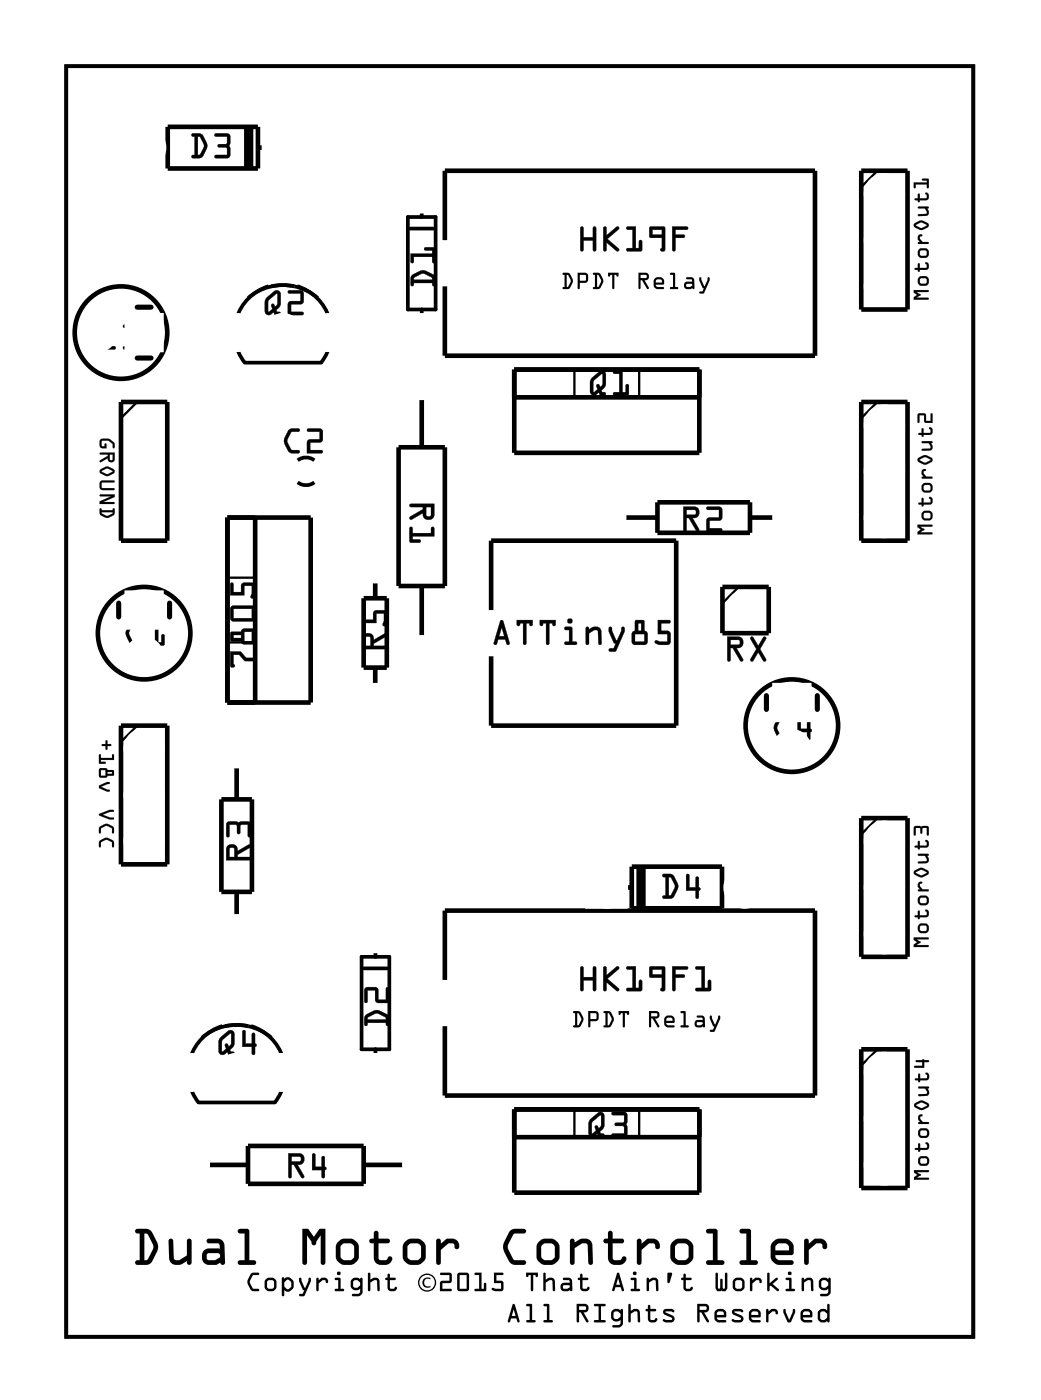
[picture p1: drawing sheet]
<svg xmlns="http://www.w3.org/2000/svg" width="57mm" height="77mm" viewBox="0 0 57 77" stroke-linecap="round" stroke-linejoin="round" font-family="sans-serif">
<g fill="none" stroke="#000" stroke-width=".2">
<path d="M3.6 3.6h49.8v69.8h-49.8zM14.7 15.7a2.67 2.67 0 0 0-1.3 4.2h4.2a2.67 2.67 0 0 0-1.3-4.2M14.9 15.7h.6h.7M16.2 15.7l.6 .3 .6 .4M16.2 15.7a2.93 2.93 0 0 0-2.6 .7M22.4 11.9h1.5v5.1h-1.5zM22.5 12.6h1.3M23.2 11.7v.2M23.2 17v.3M16.4 26.5a.73 .73 0 0 0 .8 0M16.4 25.3a.73 .73 0 0 1 .8 0M12.2 56.4a2.67 2.67 0 0 0-1.3 4.2h4.2a2.67 2.67 0 0 0-1.3-4.2"/>
<path d="M12.4 56.4l.6-.1 .6 .1M13.6 56.4l.7 .2 .6 .4M13.6 56.4a2.93 2.93 0 0 0-2.5 .6M19.9 52.6h1.5v5h-1.5zM20 53.2h1.2M20.6 52.3v.3M20.6 57.6v.3"/>
</g>
<path d="M3.6 3.6h49.8v69.8h-49.8z" fill="none" stroke="#000" stroke-width=".05"/>
<g fill="none" stroke="#000" stroke-width=".25">
<path d="M9 8.1h.2M9.2 7h5v2.3h-5zM14.2 8.1h.3M24.4 13.2v-3.8h20.3v10.1h-20.3v-3.8M47.3 9.4h2.5v7.6h-2.5zM6.6 39.9h2.6v7.6h-2.6zM6.6 22.1h2.6v7.6h-2.6zM12.5 28.4h4.6v10.2h-4.6zM14 28.4v10.2M20 32.9h1.2v3.8h-1.2zM20.6 31.9v1M20.6 36.7v.9"/>
<path d="M21.9 24.6h2.5v7.6h-2.5zM23.2 21.9v2.7M23.2 32.2v2.8M27 33.5v-3.8h10.1v10.2h-10.1v-3.8M28.2 20.3h10.2v4.6h-10.2zM28.2 21.8h10.2M34.3 28.4h1.8M36.1 27.6h5.1v1.7h-5.1zM39.7 32.2h2.5v2.6h-2.5zM41.2 28.4h1.3M47.3 22.1h2.5v7.6h-2.5zM12.2 43.9h1.6v5.1h-1.6z"/>
<path d="M13 42.1v1.8M13 49v1.3M24.4 53.8v-3.8h20.3v10.2h-20.3v-3.8M34.4 48.8h.3M34.7 47.6h4.9v2.3h-4.9zM39.6 48.8h.2M47.3 44.9h2.5v7.7h-2.5zM47.3 57.6h2.5v7.7h-2.5zM11.4 64h2.2M13.6 62.9h6.4v2.1h-6.4zM20 64h2.2M28.2 60.9h10.2v4.6h-10.2z"/>
<path d="M28.2 62.5h10.2"/>
<circle cx="6.6" cy="18.3" r="2.54"/>
<circle cx="7.9" cy="34.8" r="2.54"/>
<circle cx="43.5" cy="39.9" r="2.54"/>
</g>
<g fill="none" stroke="#000" stroke-width=".13">
<path d="M48.2 9.4l-.9 .9M7.5 22.1l-.9 .9M7.5 39.9l-.9 .9M12.5 35.3h1.5M12.5 31.7h1.5M31.5 20.3v1.5M35.1 20.3v1.5M40.6 32.2l-.9 .9M48.2 22.1l-.9 .9M48.2 57.6l-.9 .9M48.2 44.9l-.9 .9M31.5 60.9v1.6"/>
<path d="M35.1 60.9v1.6"/>
</g>
<path d="M7.5 19.7h.8M7.5 16.9h.8M6.5 33.1v.8M9.3 33.1v.8M42.1 38.2v.8M44.9 38.2v.8" fill="none" stroke="#000" stroke-width=".28"/>
<path d="M13.7 7v2.3M35.2 47.6v2.3" fill="none" stroke="#000" stroke-width=".51"/>
<g fill="#000">
<path d="M5.7 17.9l.6-.1a.1 .1 0 0 1 .1 .1 .1 .1 0 0 1-.1 .1h-.4l-.2 .5 .2 .5h.4a.1 .1 0 0 1 .1 .1 .1 .1 0 0 1-.1 .1h-.5l-.3-.5v-.3zM5.7 17.9l-.2 .4a.83 .83 0 0 0 .4 .9h.4v-.1v-.1h-.4l-.2-.4v-.2l.2-.4h.4v-.1v-.1h-.4zM6.8 17.9l.6-.1 .2 .2-.1 .5 .1 .6-.2 .1h-.6a.1 .1 0 0 1-.1-.1 .1 .1 0 0 1 .1-.1h.6v-.4h-.4a.1 .1 0 0 1-.1-.1 .1 .1 0 0 1 .1-.1h.4v-.4h-.6zM6.8 17.9v.1h.7l-.1 .4h-.4l-.1 .1 .1 .1h.4l.1 .4h-.7v.1l.7 .1 .1-.2-.1-.5 .1-.6-.2-.1z"/>
<path d="M5.7 17.9l.2-.1 .5 .1-.1 .1h-.4l-.2 .5 .2 .5h.4l.1 .1-.1 .1a.6 .6 0 0 1-.8-.6v-.3zM6.8 17.9l.6-.1 .2 .1-.1 .6 .1 .5-.1 .2-.7-.1v-.1h.6v-.4h-.4l-.1-.1 .1-.1h.4v-.4h-.6z"/>
<path d="M10.5 7.3l.6 .1 .3 .6-.3 .6-.5 .1a.1 .1 0 0 1-.1-.1 .1 .1 0 0 1 .1-.1h.1v-1h-.2zM10.5 7.4v.1h.2v1h-.1l-.1 .1 .5 .1 .3-.5v-.4l-.2-.4zM10.9 7.5v1h.1l.2-.5-.2-.4zM10.9 7.5h.1l.2 .5-.3 .5zM11.8 7.3h.7l.2 .2-.1 .5v.6l-.1 .1h-.6a.1 .1 0 0 1-.1-.1 .1 .1 0 0 1 .1-.1h.6l-.1-.4h-.4a.1 .1 0 0 1-.1-.1 .1 .1 0 0 1 .1-.1h.4l.1-.4h-.7zM11.8 7.4v.1h.7l-.1 .4h-.4v.1v.1h.4l.1 .4h-.6l-.1 .1 .7 .1 .1-.2v-.5v-.6l-.1-.1z"/>
<path d="M10.5 7.4h.6a.8 .8 0 0 1 .1 1.1l-.2 .2-.5-.1v-.1h.2v-1h-.2zM10.9 7.5v1l.3-.5-.2-.4zM11.8 7.4l.7-.1 .1 .1v.6v.5l-.1 .2-.7-.1 .1-.1h.6l-.1-.4h-.4l-.1-.1 .1-.1h.4l.1-.4h-.7z"/>
<path d="M14.7 16.3l.4-.3h.3v.7l-.2 .3v.1h.1a.1 .1 0 0 1 .1 .1 .1 .1 0 0 1-.1 .1h-.2l-.1-.2-.2 .2h-.2a.94 .94 0 0 1 0-.9zM14.7 16.3a.97 .97 0 0 0-.1 .9l.2 .1 .2-.2 .1 .2h.3v-.1l-.2-.1v-.1l.2-.2v-.6a.21 .21 0 0 0-.1-.2 .21 .21 0 0 0-.2 0zM14.8 16.5v.6l.2-.1-.1-.2a.11 .11 0 0 1 .1-.1 .11 .11 0 0 1 .1 .2l.1-.2v-.6zM14.8 16.5l.4-.4v.6a.14 .14 0 0 1 0 .2 .14 .14 0 0 1-.2-.2l-.1 .1 .1 .2-.3 .1zM15.8 16l.7-.1 .2 .2-.1 .6h-.6v.4h.6a.1 .1 0 0 1 .1 .1 .1 .1 0 0 1-.1 .1h-.8v-.7l.7-.1v-.4h-.6zM15.8 16l.1 .1h.6v.4l-.6 .1-.1 .7h.8v-.2h-.6v-.4h.6l.1-.6-.2-.1z"/>
<path d="M14.7 16.3l.4-.3h.2l.1 .7-.2 .3 .2 .2v.1h-.3l-.1-.2-.2 .2-.2-.1a.98 .98 0 0 1 .1-.9zM14.8 16.5l-.1 .6 .3-.1-.1-.2a.11 .11 0 0 1 .1-.1 .11 .11 0 0 1 .1 .2l.1-.2v-.6zM15.8 16l.7-.1 .2 .2-.1 .6h-.6v.4h.6v.2h-.8l.1-.7 .6-.1v-.4h-.6z"/>
<path d="M22.6 15.1a.81 .81 0 0 1 1.2 0l.1 .5-.1 .1-.1-.2h-1v.2h-.1l-.1-.4zM22.7 15.3v.1h1v-.2l-.5-.2zM22.5 13.9h1.2v-.1h-.4v-.2h.5l.1 .8h-.2v-.3h-1v.3h-.1z"/>
<path d="M22.6 15.1l.5-.2h.3l.5 .3v.4a.1 .1 0 0 1-.1 .1 .1 .1 0 0 1-.1-.1v-.1h-1v.1a.1 .1 0 0 1-.1 .1 .1 .1 0 0 1-.1-.1zM22.6 15.1v.2v.4h.1v-.2h1l.1 .2h.1v-.5l-.5-.3h-.4zM22.7 15.3v.1h1v-.2l-.5-.2zM22.7 15.3l.5-.3 .5 .2v.2h-1zM22.5 13.9h1.2v-.1h-.3a.1 .1 0 0 1-.1-.1 .1 .1 0 0 1 .1-.1h.5v.8a.1 .1 0 0 1-.1 .1 .1 .1 0 0 1-.1-.1v-.3h-1v.3a.1 .1 0 0 1-.1 .1 .1 .1 0 0 1-.1-.1zM22.5 13.9l.1 .5h.1v-.3h1v.3h.2l-.1-.8h-.5v.1l.4 .1v.1z"/>
<path d="M30.9 15h.3l.2 .4-.2 .5-.3-.1h.1v-.7zM30.9 15l.1 .1v.7h-.1l.3 .1 .2-.3v-.3l-.2-.3zM31.1 15.1l.1 .7 .1-.4zM31.1 15.1l.2 .3-.1 .4zM31.7 15h.5l.1 .2-.1 .3h-.4v.4zM31.7 15l.1 .9v-.4h.4l.1-.3-.1-.2zM31.8 15.1v.3h.4v-.3zM31.8 15.1h.4v.3h-.4zM32.6 15h.3l.2 .4-.2 .5-.3-.1h.1v-.7zM32.6 15l.1 .1v.7h-.1l.3 .1 .2-.3v-.3l-.2-.3zM32.8 15.1v.7l.2-.4zM32.8 15.1l.2 .3-.2 .4zM33.4 15h.6l-.1 .2-.2-.1v.8l-.1-.1v-.7l-.2 .1zM33.4 15v.2l.2-.1v.7l.1 .1v-.8l.2 .1 .1-.2zM35 15h.4a.21 .21 0 0 1 .2 .2 .21 .21 0 0 1-.2 .2l.2 .4-.1 .1-.3-.5v.4l-.1 .1zM35.1 15v.9l.1-.1v-.4l.3 .5 .1-.1-.2-.4a.21 .21 0 0 0 .2-.2 .21 .21 0 0 0-.2-.2zM35.2 15.1v.2l.3-.1v-.1zM35.2 15.1h.3v.1l-.3 .1zM35.9 15.3l.2-.1 .3 .1v.3l-.4 .1 .1 .1h.3v.1h-.3l-.2-.1zM35.9 15.3v.5l.5 .1v-.1h-.3l-.1-.1 .4-.1v-.3l-.3-.1zM36 15.4v.1h.3v-.1zM36 15.4h.3v.1h-.3zM36.8 15h.3v.8h.1v.1l-.4-.1h.1v-.7h-.1zM36.8 15v.1h.1v.7h-.1l.4 .1v-.1h-.1v-.8zM37.7 15.2h.3l.1 .2v.5h-.4a.21 .21 0 0 1-.2-.2 .21 .21 0 0 1 .2-.2h.3v-.1l-.3-.1zM37.7 15.2v.1l.3 .1v.1h-.3a.21 .21 0 0 0-.1 .2 .21 .21 0 0 0 .1 .2h.4v-.5l-.1-.2zM37.7 15.6v.2l.3-.1v-.1zM37.7 15.6h.3v.1l-.3 .1zM38.4 15.2l.1 .1 .2 .4 .1-.4h.2l-.4 .8h-.2l.2-.1v-.2l-.2-.4zM38.4 15.2v.2l.2 .4v.2l-.2 .1h.2l.4-.8h-.2l-.1 .4-.2-.4z"/>
<path d="M30.9 15h.3a.53 .53 0 0 1 .1 .8l-.1 .1-.3-.1h.1v-.7zM31.1 15.1l.1 .7 .1-.4zM31.7 15h.5l.1 .2-.1 .3h-.4v.4zM31.8 15.1v.3h.4v-.3zM32.6 15h.3a.53 .53 0 0 1 .1 .8l-.1 .1-.3-.1h.1v-.7zM32.8 15.1v.7l.2-.4zM33.4 15h.6l-.1 .2-.2-.1v.8l-.1-.1v-.7l-.2 .1zM35.1 15h.3a.21 .21 0 0 1 .2 .2 .21 .21 0 0 1-.2 .2l.2 .4-.1 .1-.3-.5v.4l-.1 .1zM35.2 15.1v.2l.3-.1v-.1zM35.9 15.3l.2-.1 .3 .1v.3l-.4 .1 .1 .1h.3v.1l-.5-.1zM36 15.4v.1h.3v-.1zM36.8 15h.3v.8h.1v.1l-.4-.1h.1v-.7h-.1zM37.7 15.2h.3l.1 .2v.5h-.4a.21 .21 0 0 1-.1-.2 .21 .21 0 0 1 .1-.2h.3v-.1l-.3-.1zM37.7 15.6v.2l.3-.1v-.1zM38.4 15.2l.1 .1 .2 .4 .1-.4h.2l-.4 .8h-.2l.2-.1v-.2l-.2-.4z"/>
<path d="M31.9 12.5h.1v.5h.6l-.1-.5a.1 .1 0 0 1 .1-.1 .1 .1 0 0 1 .1 .1v1.2a.1 .1 0 0 1-.1 .1 .1 .1 0 0 1-.1-.1l.1-.5h-.6v.5a.1 .1 0 0 1-.1 .1 .1 .1 0 0 1-.1-.1zM31.9 12.5v1.2h.1v-.5h.6v.5l.1 .1v-1.3h-.1v.5h-.6v-.5zM33.1 12.5h.2v.4l.5-.4a.1 .1 0 0 1 .2 0 .09 .09 0 0 1 0 .1l-.7 .5 .7 .5a.1 .1 0 0 1 0 .2 .1 .1 0 0 1-.2 0l-.5-.5v.4a.1 .1 0 0 1-.1 .1 .1 .1 0 0 1-.1-.1zM33.2 12.5l-.1 1.2h.2v-.4l.6 .5 .1-.1-.7-.6 .7-.6h-.2l-.5 .5v-.5zM34.4 12.5l.5-.1v1.2h.2v-.3a.1 .1 0 0 1 .1-.1 .1 .1 0 0 1 .1 .1l-.1 .5h-.7a.1 .1 0 0 1-.1-.1 .1 .1 0 0 1 .1-.1h.2v-1h-.3zM34.4 12.5v.1h.3v1h-.3v.1l.8 .1v-.6h-.1v.4h-.2v-1.2zM35.7 12.5h.8v1.2l-.2 .1a.09 .09 0 0 1-.1-.1 .09 .09 0 0 1 .1-.1v-.5l-.7-.1zM35.7 12.5v.5l.6 .1v.5v.1l.2 .1v-1.3zM35.8 12.6v.3h.5v-.3zM35.8 12.6h.5v.3h-.5zM36.9 12.4h.8a.1 .1 0 0 1 .1 .1 .1 .1 0 0 1-.1 .1h-.6v.3h.4a.1 .1 0 0 1 .1 .1 .1 .1 0 0 1-.1 .1h-.4v.6a.1 .1 0 0 1-.1 .1 .1 .1 0 0 1-.1-.1zM36.9 12.4v1.3l.1 .1 .1-.1v-.6h.4l.1-.1-.1-.1h-.4v-.3h.6l.1-.1h-.1z"/>
<path d="M31.9 12.5h.1v.5h.6v-.5h.1v1.3h-.1v-.6h-.6v.6h-.1zM33.1 12.5h.2v.4l.5-.4h.2l-.7 .6 .7 .6-.1 .1-.6-.5v.5h-.2zM34.4 12.5l.5-.1v1.2h.2v-.4h.1v.6h-.8v-.2h.3v-1h-.3zM35.7 12.5h.8v1.3l-.2-.1v-.1v-.5l-.6-.1zM35.8 12.6v.3h.5v-.3zM36.9 12.4h.8l.1 .1-.1 .1h-.6v.3h.4l.1 .1-.1 .1h-.4v.6l-.1 .1-.1-.1z"/>
<path d="M50.2 15.9h.8l-.1 .1h-.6l.2 .2-.2 .2h.6h.1l-.8 .1v-.2l.2-.1-.2-.1zM50.4 15.4a.3 .3 0 0 1 .6 0 .3 .3 0 0 1-.6 0zM50.5 15.3l.1 .3 .3-.1-.1-.2zM50.4 14.5h.1v.2h.3v-.3a.21 .21 0 0 1 .2 .2 .21 .21 0 0 1-.2 .2h-.3l-.1 .1v-.1h-.2v-.1h.2zM50.4 13.9a.3 .3 0 0 1 .6 0 .3 .3 0 0 1-.6 0zM50.5 13.8l.1 .3 .3-.1-.1-.2zM50.4 12.9h.2l-.1 .2 .1 .2h.4v.1h-.6l.1-.1-.1-.1zM50.2 12.3l.4-.2 .3 .2 .1 .1-.5 .2-.3-.1zM50.3 12.4l.3 .1 .3-.1-.3-.2zM50.4 11.4h.6l-.1 .1a.23 .23 0 0 1 .1 .2 .23 .23 0 0 1-.2 .2h-.4v-.1l.5-.1-.1-.2-.4-.1zM50.4 10.6l.1 .1v.2h.3v-.3a.21 .21 0 0 1 .2 .2 .21 .21 0 0 1-.2 .2h-.3l-.1 .1v-.1h-.2v-.1h.2zM50.2 10h.7v-.1l-.3-.1h.4v.5h-.1v-.2h-.6l-.1 .2z"/>
<path d="M50.2 15.9h.8l-.1 .1h-.6l.2 .2-.2 .2 .6-.1 .1 .1-.8 .1v-.2l.2-.1-.2-.1zM50.2 15.9v.2l.2 .1-.2 .1v.2l.8-.1h-.1h-.6l.2-.2-.2-.2h.6l.1-.1zM50.4 15.4a.31 .31 0 0 1 .6 0 .31 .31 0 0 1-.6 0zM50.4 15.4a.3 .3 0 0 0 .6 0 .3 .3 0 0 0-.6 0zM50.5 15.3v.3l.4-.1-.1-.2zM50.5 15.3h.3l.1 .2-.3 .1zM50.4 14.5h.1v.2h.3l.1-.1-.1-.1 .1-.1a.22 .22 0 0 1 .1 .2 .22 .22 0 0 1-.2 .2h-.3l-.1 .1v-.1h-.2v-.1h.2zM50.4 14.5v.2h-.2v.1h.2v.1l.1-.1h.3a.22 .22 0 0 0 .2-.2 .22 .22 0 0 0-.1-.2l-.1 .3h-.3v-.2zM50.4 13.9a.31 .31 0 0 1 .6 0 .31 .31 0 0 1-.6 0zM50.4 13.9a.3 .3 0 0 0 .6 0 .3 .3 0 0 0-.6 0zM50.5 13.8v.2h.4l-.1-.2zM50.5 13.8l.3-.1 .1 .3-.3 .1zM50.4 12.9h.2l-.1 .2 .1 .2h.4v.1h-.6v-.1h.1l-.1-.1zM50.4 12.9v.3l.1 .1-.1 .1h.6v-.1h-.4l-.1-.2 .1-.2zM50.2 12.3l.4-.2 .3 .2 .1 .1-.5 .2-.3-.1zM50.2 12.3v.2l.3 .1 .5-.2-.1-.2-.3-.1zM50.3 12.4l.3 .1 .3-.1-.3-.2zM50.3 12.4l.3-.2 .3 .2-.3 .1zM50.4 11.4h.6l-.1 .1a.24 .24 0 0 1-.1 .4h-.4v-.1h.4l.1-.2-.1-.1h-.4zM50.4 11.4h.4l.1 .3-.5 .1v.1l.5-.1 .1-.2-.1-.2h.1zM50.4 10.6l.1 .1v.2h.3l.1-.2-.1-.1h.1a.22 .22 0 0 1 .1 .2 .22 .22 0 0 1-.2 .2h-.3l-.1 .1v-.1h-.2v-.1h.2zM50.4 10.7v.2h-.2v.1h.2v.1l.1-.1h.3a.22 .22 0 0 0 .2-.2 .22 .22 0 0 0-.1-.2l-.1 .3h-.3v-.2zM50.2 10h.7v-.1h-.3v-.1h.4v.5h-.1v-.2h-.6v.2h-.1zM50.2 10v.3l.1-.2h.6v.2h.1v-.5h-.4l.3 .1v.1z"/>
<path d="M5.5 24.1h.1a.52 .52 0 0 1 .7 .5h-.1v-.2l-.2-.2h-.4v.3h.1l.1-.1v.2h-.2l-.1-.1zM5.5 24.9h.8v.3a.19 .19 0 0 1-.2 .2 .19 .19 0 0 1-.2-.2l-.4 .2v-.1l.4-.3h-.4zM6 25v.2l.2 .1v-.3zM5.5 25.8l.4-.2 .3 .2 .1 .1-.5 .2-.3-.1zM5.6 25.9l.3 .1 .3-.1-.3-.2zM5.5 26.4h.8l-.1 .1h-.6v.3h.6l.1 .1h-.7l-.1-.1zM5.5 27.2h.8v.1l-.6 .3h.5l.1 .1h-.8v-.2l.6-.2h-.6zM5.5 27.9l.1 .1h.6l.1-.1v.4a.48 .48 0 0 1-.7 0l-.1-.1zM5.6 28.1l.3 .2 .3-.1z"/>
<path d="M5.5 24.1h.6l.2 .2v.3h-.1v-.2l-.2-.2h-.4v.3h.1l.1-.1 .1 .2h-.3l-.1-.1zM5.5 24.1v.4l.1 .1h.2v-.2l-.1 .1h-.1v-.3h.4l.2 .2v.2v-.3a.6 .6 0 0 0-.7-.2zM5.5 24.9h.8v.3a.19 .19 0 0 1-.2 .2 .19 .19 0 0 1-.2-.2l-.4 .2v-.1l.4-.3h-.4zM5.5 24.9v.1h.4l-.4 .3v.1l.4-.2a.19 .19 0 0 0 .2 .2 .19 .19 0 0 0 .2-.2v-.3zM6 25v.2l.2 .1v-.3zM6 25h.2v.3h-.2zM5.5 25.8l.4-.2 .4 .2v.1l-.5 .3-.3-.2zM5.5 25.8v.2l.3 .1 .5-.2-.1-.1-.3-.2zM5.6 25.9l.3 .1 .3-.1-.3-.2zM5.6 25.9l.3-.2 .3 .2-.3 .2zM5.5 26.4h.8l-.1 .1h-.6v.3h.6l.1 .1h-.7l-.1-.1zM5.5 26.4v.4l.1 .1h.7l-.7-.1v-.3h.6l.1-.1zM5.5 27.2h.8v.1l-.6 .3h.5l.1 .1h-.8v-.2l.6-.2h-.6zM5.5 27.2v.1h.6l-.6 .2v.2h.8l-.1-.1h-.6l.7-.3v-.1zM5.5 27.9l.1 .1h.6l.1-.1v.3l-.5 .2-.3-.1zM5.5 27.9v.4l.3 .1h.2l.3-.2v-.3l-.1 .1h-.6zM5.6 28.1l.3 .2 .3-.2zM5.6 28.1l.6 .1-.3 .1z"/>
<path d="M7.2 34.2l.5-.1a.1 .1 0 0 1 .1 .1 .1 .1 0 0 1-.1 .1h-.4l-.2 .5 .2 .5h.4a.1 .1 0 0 1 .1 .1 .1 .1 0 0 1-.1 .1l-.5-.1-.3-.4v-.3zM7.2 34.2l-.3 .4a.83 .83 0 0 0 .4 .8l.4 .1 .1-.1-.1-.1h-.4l-.2-.4v-.2l.2-.4h.4l.1-.1-.1-.1h-.3zM8.2 34.1h.5v1.2h.2l-.1-.4a.1 .1 0 0 1 .1-.1 .1 .1 0 0 1 .1 .1v.5l-.7 .1a.1 .1 0 0 1-.1-.1 .1 .1 0 0 1 .1-.1h.2v-1h-.3zM8.2 34.1v.2h.3v1h-.3v.1h.8v-.5h-.1v.4h-.2v-1.2z"/>
<path d="M7.2 34.2l.2-.1 .4 .1-.1 .1h-.4l-.2 .5 .2 .5h.4l.1 .1-.1 .1a.6 .6 0 0 1-.8-.6v-.3zM8.2 34.1h.5v1.2h.2v-.4l.1-.1v.7l-.8-.1v-.1h.3v-1h-.3z"/>
<path d="M12.6 35.8h.6l.3 .3h.4l.1 .2h-.6l-.3-.3h-.3v.5l.1 .1-.2 .1zM12.7 34.7h.5l.2-.2h.5l.1 .2v.6l-.2 .1h-.4l-.2-.2h-.5zM13.4 34.7v.5h.4v-.5zM12.8 34.9v.1h.4v-.1zM12.7 33.3h1.2l.1 .1v.6l-.2 .1h-1l-.2-.1zM12.8 33.4v.6h1v-.6zM12.7 32l.1 .1v.4h.4l.1-.4 .6-.1 .1 .2v.4a.15 .15 0 0 1 0 .2 .15 .15 0 0 1-.2 0v-.6h-.4v.5h-.8z"/>
<path d="M12.6 35.8h.6l.3 .3h.4a.1 .1 0 0 1 .1 .1 .1 .1 0 0 1-.1 .1h-.5l-.3-.3h-.3v.5l.1 .1-.2 .1zM12.6 35.8l.1 .8h.2l-.1-.1v-.5h.3l.3 .3h.6l-.1-.1-.4-.1-.3-.3zM12.7 34.7h.5l.2-.2h.5l.1 .2v.6l-.2 .1h-.4l-.2-.2h-.5zM12.7 34.7v.5h.5l.2 .2h.4l.2-.1v-.6l-.1-.1-.5-.1-.2 .2zM13.4 34.7v.5h.4v-.5zM13.4 34.7h.4v.5h-.4zM12.8 34.9v.1h.4v-.1zM12.8 34.9h.4v.2h-.4zM12.7 33.3h1.2l.1 .1v.6l-.2 .1h-1.1l-.1-.1zM12.7 33.3v.7l.1 .1h1l.2-.1v-.6l-.1-.1zM12.8 33.4v.6h1v-.6zM12.8 33.4h1v.6h-1zM12.7 32l.1 .1v.4h.4l.1-.4 .6-.1 .1 .2-.1 .6a.1 .1 0 0 1-.1 .1 .1 .1 0 0 1 0-.2v-.5h-.4v.5h-.8zM12.7 32l-.1 .7h.8v-.5h.4v.6v.1l.1-.1 .1-.6-.1-.2-.6 .1-.1 .4h-.4v-.4z"/>
<path d="M15.8 23.6l.6-.1a.1 .1 0 0 1 .1 .1 .1 .1 0 0 1-.1 .1h-.4l-.2 .5 .2 .5h.4a.1 .1 0 0 1 .1 .1 .1 .1 0 0 1-.1 .1h-.5l-.3-.5v-.3zM15.9 23.6l-.3 .4a.83 .83 0 0 0 .4 .9h.4l.1-.1-.1-.1h-.4l-.2-.4v-.2l.2-.4h.4l.1-.1h-.1l-.4-.1zM16.9 23.6l.6-.1 .2 .1v.7h-.7v.4h.6a.1 .1 0 0 1 .1 .1 .1 .1 0 0 1-.1 .1h-.8l.1-.7 .6-.1v-.4h-.6zM16.9 23.6v.1h.7v.4l-.7 .1v.7h.8v-.2h-.7v-.4l.7-.1v-.5l-.2-.2z"/>
<path d="M15.8 23.6l.2-.1 .5 .1-.1 .1h-.4l-.2 .5 .2 .5h.4l.1 .1-.1 .1a.6 .6 0 0 1-.8-.6v-.3zM16.9 23.6l.6-.1 .2 .1v.7h-.7v.4h.7v.2h-.8v-.7l.6-.1v-.4h-.6z"/>
<path d="M20 34.9a.32 .32 0 0 1 .4-.1 .32 .32 0 0 1 .1 .4l.7-.4v.1l-.7 .5v.1h.7v.1l-1.3 .1zM20.1 35v.5h.2v-.5zM19.9 33.6h.2v.4h.4v-.4l.6-.1 .2 .2v.4a.15 .15 0 0 1-.1 .2 .15 .15 0 0 1-.2 0l.1-.6h-.4v.5h-.8z"/>
<path d="M20 34.9a.32 .32 0 0 1 .4-.1 .32 .32 0 0 1 .1 .4l.6-.4a.1 .1 0 0 1 .2 0 .11 .11 0 0 1-.1 .2l-.7 .4v.1h.7a.1 .1 0 0 1 .1 .1 .1 .1 0 0 1-.1 .1h-1.3v-.6zM20 34.9l-.1 .8 1.3-.1v-.1h-.7v-.1l.7-.4v-.2l-.7 .4a.31 .31 0 0 0-.1-.4 .31 .31 0 0 0-.4 .1zM20.1 35v.5h.2v-.5zM20.1 35h.2v.5h-.2zM19.9 33.5l.2 .1v.4h.4v-.4l.6-.1 .2 .2-.1 .6a.1 .1 0 0 1-.1 .1 .1 .1 0 0 1-.1-.1l.1-.6h-.4v.5h-.8zM19.9 33.6v.6h.8v-.5h.4l-.1 .6 .1 .1 .1-.1v-.6l-.1-.2-.6 .1v.5h-.4v-.5z"/>
<path d="M22.5 27.7h1.3v.6a.31 .31 0 0 1-.3 .2 .31 .31 0 0 1-.3-.3l-.7 .3v-.1l.7-.4v-.1l-.7-.1zM23.4 27.9v.4l.2 .1 .1-.5zM22.5 29h.1l.1 .3h1v-.3l.1-.1v.6h-1.1v.1h.3l.1 .2h-.6z"/>
<path d="M22.5 27.7h1.3v.6a.32 .32 0 0 1-.3 .3 .32 .32 0 0 1-.3-.4l-.6 .3a.1 .1 0 0 1-.1 0 .1 .1 0 0 1 0-.1l.7-.4v-.1h-.7zM22.5 27.7v.1h.7v.2l-.7 .4v.1l.7-.3a.31 .31 0 0 0 .3 .3 .31 .31 0 0 0 .3-.2v-.6zM23.4 27.9v.4l.2 .1 .1-.5zM23.4 27.8h.3l-.1 .6-.2-.1zM22.5 29h.2v.3h1v-.3a.1 .1 0 0 1 .1-.1 .1 .1 0 0 1 0 .1v.5h-1.1v.1h.3a.1 .1 0 0 1 .1 .1 .1 .1 0 0 1-.1 .1h-.5zM22.5 29v.8h.6l-.1-.2h-.4v-.1h1.2v-.5h-.1v.3h-1.1v-.3z"/>
<path d="M27.5 34.1h.1l.4 1.2-.1 .1h-.1l-.1-.3h-.4v.3h-.2zM27.5 34.1l-.4 1.2 .1 .1 .1-.3h.4l.1 .3h.1l.1-.1-.4-1.2zM27.5 34.5l-.1 .5h.3zM27.5 34.4l.2 .6h-.3zM28.4 34.1h.9v.2a.11 .11 0 0 1-.2 .1 .1 .1 0 0 1 0-.2h-.2v1.1a.1 .1 0 0 1-.1 .1 .1 .1 0 0 1-.1-.1v-1.1h-.1a.11 .11 0 0 1-.1 .2 .11 .11 0 0 1-.1-.1zM28.4 34.1v.3l.1-.2h.2v1.1l.1 .1 .1-1.2h.2l.1 .2v-.3zM29.6 34.1h.9v.2a.1 .1 0 0 1-.1 .1 .11 .11 0 0 1-.1-.2h-.1v1.1a.1 .1 0 0 1-.1 .1 .1 .1 0 0 1-.1-.1v-1.1h-.2a.11 .11 0 0 1 0 .2 .11 .11 0 0 1-.2-.1zM29.6 34.1l.1 .3 .1-.2h.2v1.1l.1 .1v-1.2h.2l.1 .2 .1-.3zM31 34.5h.4v.7h.2a.1 .1 0 0 1 .1 .1 .1 .1 0 0 1-.1 .1h-.5a.1 .1 0 0 1-.1-.1 .1 .1 0 0 1 .1-.1h.1v-.6h-.2zM31 34.5v.1h.3v.7h-.3v.1h.6v-.1h-.2v-.8zM31.1 34.1a.15 .15 0 0 1 .3 0 .15 .15 0 0 1-.3 0zM31.2 34.1a.13 .13 0 0 0 .2 0 .13 .13 0 0 0-.2 0zM32.2 34.5h.1v.1a.39 .39 0 0 1 .7 .1v.6a.09 .09 0 0 1-.1 .1 .09 .09 0 0 1 0-.1l-.1-.6-.2-.1-.3 .2v.5a.1 .1 0 0 1-.1 .1 .1 .1 0 0 1 0-.1zM32.2 34.5v.9l.1-.1v-.5l.3-.2 .2 .1 .1 .7h.1v-.7a.32 .32 0 0 0-.5-.2l-.2 .1v-.1zM33.4 34.5h.2l.2 .7 .3-.7a.1 .1 0 0 1 .1-.1 .1 .1 0 0 1 .1 .1l-.5 1.2-.3 .1a.1 .1 0 0 1-.1-.1 .1 .1 0 0 1 .1-.1h.2l.1-.2-.1-.1-.3-.6zM33.5 34.5l-.1 .2 .3 .6h.1l-.1 .3h-.2l-.1 .1 .3 .1 .6-1.1v-.2h-.2l-.2 .7h-.1l-.2-.7zM34.9 34.1h.5v.6l.2 .1v.4l-.2 .2h-.5l-.2-.1v-.5l.2-.1zM34.9 34.1v.6l-.2 .1v.5l.2 .1h.5l.1-.2v-.4l-.1-.1v-.6zM34.9 34.8v.4h.5v-.4zM34.8 34.8h.6v.5h-.6zM35 34.2v.5h.2v-.5zM35 34.2h.2v.5h-.2zM36.1 34.1h.6a.1 .1 0 0 1 .1 .1 .1 .1 0 0 1-.1 0h-.4v.5h.5v.6l-.2 .1h-.6a.11 .11 0 0 1-.1-.2 .1 .1 0 0 1 .2 0h.5v-.4h-.5zM36.1 34.1v.7h.5v.5l-.6-.1v.1l.2 .1h.5l.1-.2v-.4l-.1-.1h-.4v-.5h.5v-.1z"/>
<path d="M27.5 34.1h.1l.4 1.2-.1 .1h-.1l-.1-.3h-.4v.3h-.2zM27.5 34.5l-.1 .5h.3zM28.4 34.1h.8v.3h-.1v-.2h-.2l-.1 1.2-.1-.1v-1.1h-.2v.2h-.1zM29.6 34.1h.9l-.1 .3-.1-.2h-.1l-.1 1.2-.1-.1v-1.1h-.2v.2h-.1zM31 34.5h.4v.7l.3 .1-.1 .1h-.6v-.1l.2-.1v-.6h-.2zM31.2 34.1a.14 .14 0 0 1 .2 0 .14 .14 0 0 1-.2 0zM32.2 34.5h.1v.1a.38 .38 0 0 1 .4-.2 .38 .38 0 0 1 .3 .3v.7h-.1l-.1-.7-.2-.1-.3 .2v.6h-.1zM33.4 34.5h.2l.2 .7 .3-.7h.2v.2l-.6 1.1-.3-.1 .1-.1h.2l.1-.2-.1-.1-.3-.6zM34.9 34.1h.5v.6l.2 .1v.4l-.2 .2h-.5l-.2-.1v-.5l.2-.1zM34.9 34.8v.4h.5v-.4zM35 34.2v.5h.2v-.5zM36.1 34.1h.6h.1l-.1 .1h-.4v.5h.4l.1 .1v.5l-.2 .1h-.4a.15 .15 0 0 1-.2 0 .15 .15 0 0 1 .1-.2h.5v-.4h-.5z"/>
<path d="M32.5 20.7l.5-.3h.2l.1 .7-.3 .3 .1 .1h.1a.1 .1 0 0 1 .1 .1 .1 .1 0 0 1-.1 .1h-.3v-.1l-.2 .1h-.3a.94 .94 0 0 1 0-.8zM32.5 20.7a.97 .97 0 0 0-.1 .9l.2 .1 .3-.2v.2h.3v-.1h-.1l-.1-.2 .2-.2 .1-.6a.21 .21 0 0 0-.2-.2 .21 .21 0 0 0-.2 0zM32.6 20.9v.6l.2-.1-.1-.2a.11 .11 0 0 1 .2-.1 .11 .11 0 0 1 0 .2l.2-.2v-.5zM32.6 20.9l.5-.4v.6a.14 .14 0 0 1-.1 .2 .14 .14 0 0 1-.2-.2l-.1 .1 .1 .2-.2 .1zM33.7 20.4l.5-.1v1.2h.1v-.3a.1 .1 0 0 1 .1-.1 .1 .1 0 0 1 .1 .1v.5h-.8a.1 .1 0 0 1-.1-.1 .1 .1 0 0 1 .1-.1h.3v-1h-.3zM33.7 20.4v.1h.3v1.1h-.3v.1h.8v-.6l-.1 .1v.4h-.2v-1.2z"/>
<path d="M32.5 20.7l.5-.3h.2l.1 .7-.3 .3 .3 .2-.1 .1h-.3v-.1l-.3 .1-.2-.1a.98 .98 0 0 1 .1-.9zM32.6 20.9v.6l.2-.1-.1-.2a.11 .11 0 0 1 .2-.1 .11 .11 0 0 1 0 .2l.2-.2v-.6zM33.7 20.4h.5v1.1h.1l.1-.3 .1-.1v.6h-.8v-.1l.3-.1v-1h-.3z"/>
<path d="M37.5 27.8h.6a.32 .32 0 0 1 .3 .4 .32 .32 0 0 1-.4 .3l.4 .6a.1 .1 0 0 1-.1 .1 .1 .1 0 0 1-.1 0l-.4-.7h-.1v.6a.1 .1 0 0 1-.1 .1 .1 .1 0 0 1-.1-.1zM37.5 27.8l.1 1.4 .1-.1v-.7h.1l.4 .8 .2-.1-.4-.7a.31 .31 0 0 0 .4-.2 .31 .31 0 0 0-.3-.4zM37.7 28v.3l.5-.1v-.2zM37.7 28h.5v.2l-.5 .1zM38.8 27.9l.7-.1 .1 .1v.7h-.6v.4h.6a.1 .1 0 0 1 .1 .1 .1 .1 0 0 1-.1 .1h-.8v-.7l.7-.1v-.4h-.7zM38.8 27.9v.1h.7v.4l-.7 .1v.7h.8v-.2h-.7v-.4l.7-.1v-.6l-.1-.1z"/>
<path d="M37.5 27.8h.6a.31 .31 0 0 1 .3 .4 .31 .31 0 0 1-.4 .3l.4 .6-.1 .1-.5-.7h-.1v.6l-.1 .1zM37.7 28v.3l.5-.1v-.2zM38.8 27.9l.7-.1 .1 .1v.6l-.6 .1v.4h.6v.2h-.8v-.7l.7-.1v-.4h-.7z"/>
<path d="M39.9 35h.6a.32 .32 0 0 1 .3 .3 .32 .32 0 0 1-.4 .3l.4 .6a.1 .1 0 0 1 0 .1 .1 .1 0 0 1-.2 0l-.4-.7h-.1v.6a.1 .1 0 0 1-.1 .1 .1 .1 0 0 1-.1-.1zM39.9 35l.1 1.3 .1-.1v-.6h.1l.4 .7h.2l-.4-.7a.31 .31 0 0 0 .4-.3 .31 .31 0 0 0-.3-.3zM40.1 35.2v.2h.5v-.2zM40.1 35.1h.5v.3h-.5zM41.2 35h.2l.2 .5 .3-.5a.1 .1 0 0 1 .1 0 .1 .1 0 0 1 .1 .1l-.4 .6 .4 .5a.1 .1 0 0 1-.1 .1 .1 .1 0 0 1-.1 0l-.3-.5-.2 .5a.1 .1 0 0 1-.2 0 .1 .1 0 0 1 0-.1l.3-.5-.3-.6zM41.2 35v.1l.3 .6-.3 .6h.2l.2-.5 .3 .5h.1v-.1l-.3-.5 .3-.7h-.1l-.3 .5-.2-.5z"/>
<path d="M39.9 35h.6a.31 .31 0 0 1 .3 .3 .31 .31 0 0 1-.4 .3l.4 .7h-.1l-.5-.7h-.1v.6l-.1 .1zM40.1 35.2v.2h.5v-.2zM41.2 35h.2l.2 .5 .3-.5h.2l-.4 .7 .3 .5v.1h-.1l-.3-.5-.2 .5h-.2l.3-.6z"/>
<path d="M42.7 39.4l.6-.1a.1 .1 0 0 1 .1 .1 .1 .1 0 0 1-.1 .1h-.4l-.2 .5 .2 .5h.4a.1 .1 0 0 1 .1 .1 .1 .1 0 0 1-.1 .1l-.5-.1-.3-.4v-.3zM42.7 39.4l-.2 .4a.83 .83 0 0 0 .4 .8l.4 .1v-.1v-.1h-.4l-.2-.4v-.2l.2-.4h.4v-.1v-.1h-.4zM43.8 39.3h.2v.7h.3v-.5a.1 .1 0 0 1 .1-.1 .1 .1 0 0 1 .1 .1v.5a.09 .09 0 0 1 .1 .1 .09 .09 0 0 1-.1 .1v.4a.1 .1 0 0 1-.1 .1 .1 .1 0 0 1-.1-.1v-.4h-.5zM43.8 39.3v.9h.5v.4h.1l.1-.4 .1-.1-.1-.1v-.5h-.2v.5h-.3l-.1-.6z"/>
<path d="M42.7 39.4l.2-.1 .4 .1v.1h-.4l-.2 .5 .2 .5h.4v.1v.1a.6 .6 0 0 1-.8-.6v-.3zM43.8 39.3l.2 .1v.6h.3v-.5h.2v.5l.1 .1-.1 .1-.1 .5-.1-.1v-.4h-.5z"/>
<path d="M50.4 28.8h.8l-.1 .1h-.6l.2 .2-.2 .1h.6l.1 .1-.8 .1v-.2l.2-.1-.2-.1zM50.6 28.3a.3 .3 0 0 1 .6 0 .3 .3 0 0 1-.6 0zM50.7 28.2l.1 .3 .3-.1-.1-.2zM50.6 27.4h.1v.2h.3v-.3a.21 .21 0 0 1 .2 .2 .21 .21 0 0 1-.2 .2h-.3l-.1 .1v-.1h-.2v-.1h.2zM50.6 26.8a.3 .3 0 0 1 .6 0 .3 .3 0 0 1-.6 0zM50.7 26.7l.1 .2h.3l-.1-.3zM50.6 25.8h.2l-.1 .2 .2 .2h.3v.1h-.6l.1-.1-.1-.2zM50.4 25.2l.4-.2 .4 .2v.1l-.5 .2-.3-.1zM50.5 25.2l.3 .2 .3-.1-.3-.2zM50.6 24.3h.6h-.1a.23 .23 0 0 1 .1 .3 .23 .23 0 0 1-.2 .1h-.4l.5-.1-.1-.3h-.4zM50.6 23.5l.1 .1v.2h.3v-.3a.21 .21 0 0 1 .2 .2 .21 .21 0 0 1-.2 .2h-.3l-.1 .1v-.1h-.2v-.1h.2zM50.4 22.7h.4v.4h.3v-.3l.1-.1v.5h-.4l-.1-.4h-.2v.4h-.1z"/>
<path d="M50.4 28.8h.8l-.1 .1h-.6l.3 .2-.3 .1h.6l.1 .1-.8 .1v-.2l.2-.1-.2-.1zM50.4 28.8v.2l.2 .1-.2 .1v.2l.8-.1h-.1h-.6l.2-.2-.2-.2h.6l.1-.1zM50.6 28.3a.31 .31 0 0 1 .6 0 .31 .31 0 0 1-.6 0zM50.6 28.3a.3 .3 0 0 0 .6 0 .3 .3 0 0 0-.6 0zM50.7 28.2v.3l.4-.1-.1-.2zM50.7 28.2h.3l.1 .2-.3 .1zM50.6 27.4h.1v.2h.3l.1-.1-.1-.2h.1a.22 .22 0 0 1 .1 .2 .22 .22 0 0 1-.2 .2h-.3l-.1 .1v-.1h-.2v-.1h.2zM50.6 27.4v.2h-.1l-.1 .1h.2v.1l.1-.1h.3a.22 .22 0 0 0 .2-.2 .22 .22 0 0 0-.1-.2l-.1 .3h-.3v-.2zM50.6 26.8a.31 .31 0 0 1 .6 0 .31 .31 0 0 1-.6 0zM50.6 26.8a.3 .3 0 0 0 .6 0 .3 .3 0 0 0-.6 0zM50.7 26.7v.2h.4l-.1-.2zM50.7 26.7l.3-.1 .1 .3-.3 .1zM50.6 25.8h.2l-.1 .2 .2 .2h.3v.1h-.6v-.1h.1l-.1-.2zM50.6 25.8v.3l.1 .1-.1 .1h.6v-.1h-.3l-.2-.2 .1-.2zM50.4 25.2l.4-.2 .4 .2v.1l-.5 .2-.3-.1zM50.4 25.2v.2l.3 .1 .5-.2-.1-.2-.3-.1zM50.5 25.2l.3 .2 .3-.1-.3-.2zM50.5 25.2l.3-.1 .3 .2-.3 .1zM50.6 24.2h.6l-.1 .1a.25 .25 0 0 1-.1 .5l-.4-.1 .4-.1 .1-.1-.1-.2h-.4zM50.6 24.3h.4l.1 .3-.5 .1h.5l.1-.2-.1-.2h.1zM50.6 23.5l.1 .1v.2h.3l.1-.2-.1-.1h.1a.22 .22 0 0 1 .1 .2 .22 .22 0 0 1-.2 .2h-.3l-.1 .1v-.1h-.2v-.1h.2zM50.6 23.5v.3h-.1l-.1 .1h.2v.1l.1-.1h.3a.22 .22 0 0 0 .2-.2 .22 .22 0 0 0-.1-.2l-.1 .3h-.3v-.2zM50.4 22.7h.4v.4h.3v-.3l.1-.1v.5h-.4l-.1-.4h-.2v.4h-.1zM50.4 22.7v.5l.1-.4h.2l.1 .4h.4v-.5l-.1 .4h-.3v-.4z"/>
<path d="M5.8 40.7h.1v.2h.2l-.2 .1-.1 .2v-.2l-.2-.1h.2zM5.4 41.4l.1 .1v.1h.7v-.2l.1 .3h-.8v.1l.3 .1-.3 .1zM5.5 42.2h.3l.1 .1h.3l.1 .3-.8 .1zM5.5 42.3v.3h.3v-.3zM5.9 42.4v.1h.3v-.1zM5.4 43.2l.6-.2v.1l-.5 .1 .5 .3h-.1l-.4-.2zM5.4 44.7l.6-.2h.2v.1l-.6 .2 .7 .2h-.3l-.5-.2zM5.5 45.4l.3-.1h.2l.2 .1 .1 .3h-.1l-.1-.2-.3-.1-.3 .1v.3zM5.5 46.2l.3-.2h.2l.2 .2 .1 .3h-.1l-.1-.2-.3-.2-.3 .2v.2z"/>
<path d="M5.8 40.7h.1v.2h.2l-.2 .1-.1 .2v-.2l-.2-.1h.2zM5.8 40.7v.2h-.2l.2 .1v.2l.1-.2 .2-.1h-.2v-.2zM5.4 41.4l.1 .1v.1h.7v-.1v-.1l.1 .4-.8-.1v.1h.3v.1l-.3 .1zM5.5 41.4v.5h.3h-.3v-.2h.8l-.1-.3v.2h-.7v-.1zM5.5 42.2h.3l.1 .1h.3l.1 .3-.8 .1-.1-.1zM5.5 42.2v.5l.7-.1v-.3h-.3l-.1-.1zM5.5 42.3v.3h.3v-.3zM5.5 42.3h.3v.3h-.3zM5.9 42.4v.1h.3v-.1zM5.9 42.4h.3v.1h-.3zM5.4 43.2l.6-.2v.1l-.5 .1 .5 .3h-.1l-.4-.2zM5.4 43.2l.1 .1 .4 .2h.1l-.5-.3 .5-.1v-.1zM5.4 44.7l.6-.2h.2v.1l-.6 .2 .6 .1 .1 .1h-.3l-.5-.2zM5.5 44.7v.1l.5 .2h.2l-.6-.2 .6-.2v-.1h-.2zM5.5 45.4l.3-.1h.2l.2 .1 .1 .4h-.1l-.1-.3-.3-.1-.2 .1-.1 .3zM5.5 45.4v.4v-.3l.3-.1 .3 .1 .1 .2v-.3l-.2-.1zM5.5 46.2l.3-.2h.2l.2 .2 .1 .3h-.1l-.1-.2-.3-.2-.2 .2-.1 .2zM5.5 46.2v.3v-.2l.3-.2 .3 .2 .1 .2v-.3l-.2-.2z"/>
<path d="M12.1 57l.5-.4h.2l.1 .8-.3 .3 .1 .1h.1a.1 .1 0 0 1 .1 .1 .1 .1 0 0 1-.1 .1h-.3v-.2l-.2 .1h-.2a.94 .94 0 0 1-.1-.8zM12.1 57a.97 .97 0 0 0-.1 .8l.2 .1 .3-.1v.1h.3v-.1h-.1l-.1-.1 .2-.3 .1-.6a.21 .21 0 0 0-.2-.2 .21 .21 0 0 0-.2 0zM12.2 57.1v.7l.2-.2-.1-.1a.14 .14 0 0 1 .2-.2 .11 .11 0 0 1 .1 .2l.1-.2v-.5zM12.2 57.1l.5-.3v.5a.14 .14 0 0 1-.1 .2 .14 .14 0 0 1-.1-.2l-.1 .1v.2l-.2 .2zM13.3 56.6h.2v.7h.3v-.5a.1 .1 0 0 1 .1-.1 .1 .1 0 0 1 .1 .1v.5a.09 .09 0 0 1 .1 .1 .09 .09 0 0 1-.1 .1v.4a.1 .1 0 0 1-.1 .1 .1 .1 0 0 1-.1-.1v-.4h-.5zM13.3 56.6v.9h.5v.4h.1l.1-.4 .1-.1-.1-.1v-.5h-.2v.5h-.3v-.7z"/>
<path d="M12.1 57l.5-.4 .2 .1 .1 .7-.3 .3 .3 .2h-.1h-.3v-.1l-.3 .1-.2-.1a.98 .98 0 0 1 .1-.8zM12.2 57.1v.7l.2-.2v-.2a.11 .11 0 0 1 .1-.1 .11 .11 0 0 1 .1 .2l.1-.2v-.5zM13.3 56.6h.2v.7h.3v-.5h.2v.5l.1 .1-.1 .1-.1 .4h-.1v-.4h-.5z"/>
<path d="M12.5 46.5a.32 .32 0 0 1 .4-.1 .32 .32 0 0 1 .1 .4l.7-.4 .1 .1-.8 .5v.1h.7l.1 .1-1.4 .1zM12.6 46.6v.5h.3v-.5zM12.5 45.2l1.2-.1 .1 .2v.6h-.2v-.6h-.4v.5h-.1h-.1v-.5h-.4v.6l-.1 .1z"/>
<path d="M12.5 46.5a.32 .32 0 0 1 .4-.1 .32 .32 0 0 1 .1 .4l.6-.4a.1 .1 0 0 1 .2 0 .11 .11 0 0 1-.1 .2l-.7 .4v.1h.7a.1 .1 0 0 1 .1 .1 .1 .1 0 0 1-.1 .1h-1.3v-.7zM12.5 46.5l-.1 .8 1.4-.1-.1-.1h-.7v-.1l.7-.4v-.2l-.7 .4a.31 .31 0 0 0-.1-.4 .31 .31 0 0 0-.4 .1zM12.6 46.6v.5h.3v-.5zM12.6 46.6h.3v.5h-.3zM12.5 45.2l1.2-.1 .1 .2v.6a.1 .1 0 0 1-.1 .1 .1 .1 0 0 1-.1-.1v-.6h-.4v.4a.1 .1 0 0 1-.1 .1 .1 .1 0 0 1-.1-.1v-.4h-.4v.6a.1 .1 0 0 1-.1 .1 .1 .1 0 0 1-.1-.1zM12.5 45.2v.8l.1-.1v-.6h.4v.5h.1h.1v-.5h.4v.6h.2v-.6l-.1-.2z"/>
<path d="M20.1 55.7a.81 .81 0 0 1 1.2 0l.1 .6-.1 .1-.1-.2h-1v.1l-.1 .1-.1-.5zM20.2 55.9v.1h1l-.1-.1-.4-.2zM20.1 54.3l.6-.1 .1 .2v.5h.4v-.6l.1-.1 .1 .9-.8-.1v-.6h-.4v.6l-.1 .1z"/>
<path d="M20.1 55.7l.5-.2h.3l.4 .3 .1 .5a.1 .1 0 0 1-.1 .1 .1 .1 0 0 1-.1-.1v-.1h-1v.1a.1 .1 0 0 1-.1 .1 .1 .1 0 0 1-.1-.1zM20.1 55.8l-.1 .1 .1 .4h.1v-.1h1v.1h.1v-.5l-.4-.3h-.4zM20.2 55.9v.1h1l-.1-.1-.4-.2zM20.2 55.9l.5-.2 .4 .2 .1 .1h-1zM20 54.3h.7l.1 .6h.4v-.6a.1 .1 0 0 1 .1-.1 .1 .1 0 0 1 .1 .1v.8l-.8-.1v-.6h-.4v.6a.1 .1 0 0 1-.1 .1 .1 .1 0 0 1-.1-.1zM20.1 54.3v.8l.1-.1v-.6h.4l.1 .6 .7 .1-.1-.9-.1 .1v.6h-.4v-.5l-.1-.2z"/>
<path d="M31.5 55.6h.3l.2 .3-.2 .5h-.3l.1-.1v-.6zM31.5 55.6l.1 .1v.6l-.1 .1h.3l.2-.3v-.2l-.2-.3zM31.7 55.7v.6l.2-.3zM31.7 55.7l.2 .3-.2 .3zM32.3 55.5l.5 .1 .1 .1-.1 .3-.4 .1v.3zM32.3 55.5l.1 .9v-.3l.4-.1 .1-.3-.1-.1zM32.4 55.7v.3h.3v-.3zM32.4 55.7h.3v.3h-.3zM33.1 55.6h.4l.2 .3-.3 .5h-.3l.1-.1v-.6zM33.1 55.6l.1 .1v.6l-.1 .1h.3l.3-.3v-.2l-.2-.3zM33.4 55.7v.6l.2-.3zM33.4 55.7l.2 .3-.2 .3zM34 55.5h.5v.3l-.2-.1v.7h-.1v-.7l-.2 .1zM34 55.5v.2h.2v.7h.1v-.7h.2v-.2zM35.6 55.5h.4a.21 .21 0 0 1 .2 .3 .21 .21 0 0 1-.2 .2l.2 .4h-.1l-.3-.4h-.1v.4zM35.6 55.5l.1 .9v-.5h.1l.3 .5h.1l-.2-.5a.21 .21 0 0 0 .2-.1 .21 .21 0 0 0-.2-.3zM35.7 55.7v.1h.4l-.1-.1zM35.7 55.7h.4v.1h-.4zM36.5 55.9l.2-.1 .3 .1v.3h-.4l.1 .1h.3v.1h-.3h-.2zM36.5 55.9v.5h.5v-.1h-.3l-.1-.1h.4v-.3l-.3-.1zM36.6 56v.1h.3v-.2zM36.6 55.9h.3v.2h-.3zM37.4 55.6h.2v.7h.2v.1h-.4l.1-.1v-.6h-.1zM37.4 55.6v.1h.1v.6l-.1 .1h.4v-.1h-.2v-.7zM38.3 55.8h.3l.1 .2v.4h-.4a.21 .21 0 0 1-.2-.2 .21 .21 0 0 1 .2-.2h.3v-.1h-.3zM38.3 55.8v.1h.3v.1h-.3a.21 .21 0 0 0-.2 .2 .21 .21 0 0 0 .2 .2h.4v-.4l-.1-.2zM38.3 56.2v.1h.3l-.1-.1zM38.3 56.2l.2-.1 .1 .2h-.3zM39 55.8h.1l.1 .5 .2-.5h.1l-.3 .9-.2-.1h.1l.1-.2-.2-.4zM39 55.8v.2l.2 .4-.1 .2h-.1l.2 .1 .3-.9h-.1l-.2 .5-.1-.5z"/>
<path d="M31.5 55.6h.3a.53 .53 0 0 1 .1 .7l-.1 .1h-.3l.1-.1v-.6zM31.7 55.7v.6l.2-.3zM32.3 55.5l.5 .1 .1 .1-.1 .3-.4 .1v.3zM32.4 55.7v.3h.3v-.3zM33.1 55.6h.4a.53 .53 0 0 1 .1 .7l-.2 .1h-.3l.1-.1v-.6zM33.4 55.7v.6l.2-.3zM34 55.5h.5v.2h-.2v.7h-.1v-.7h-.2zM35.6 55.5h.4a.21 .21 0 0 1 .2 .3 .21 .21 0 0 1-.2 .2l.2 .4h-.1l-.3-.4h-.1v.4zM35.7 55.7v.1h.4v-.1zM36.5 55.9l.2-.1 .3 .1v.3h-.4l.1 .1h.3v.1h-.5zM36.6 56v.1h.3v-.2zM37.4 55.6h.2v.7h.2v.1h-.4l.1-.1v-.6h-.1zM38.3 55.8h.3l.1 .2v.4h-.4a.21 .21 0 0 1-.2-.2 .21 .21 0 0 1 .2-.2h.3v-.1h-.3zM38.3 56.2v.1h.3l-.1-.2zM39 55.8h.1l.1 .5 .2-.5h.1l-.3 .9-.2-.1h.1l.1-.2-.2-.4z"/>
<path d="M31.9 53.1h.1v.6h.6l-.1-.5a.1 .1 0 0 1 .1-.1 .1 .1 0 0 1 .1 .1v1.2a.1 .1 0 0 1-.1 .1 .1 .1 0 0 1-.1-.1l.1-.5h-.6v.5a.1 .1 0 0 1-.1 .1 .1 .1 0 0 1-.1-.1zM31.9 53.1v1.3h.1v-.6h.6v.6h.1v-1.3h-.1v.6h-.6v-.6zM33.1 53.1h.2v.5l.5-.5a.1 .1 0 0 1 .2 0 .09 .09 0 0 1 0 .1l-.7 .6 .7 .5a.1 .1 0 0 1 0 .1 .1 .1 0 0 1-.2 0l-.5-.4v.4a.1 .1 0 0 1-.1 .1 .1 .1 0 0 1-.1-.1zM33.2 53.1l-.1 1.3h.2v-.5l.6 .5 .1-.1-.7-.5 .7-.7h-.2l-.5 .5v-.5zM34.4 53.1h.5v1.2h.2v-.4a.1 .1 0 0 1 .1-.1 .1 .1 0 0 1 .1 .1l-.1 .5-.7 .1a.1 .1 0 0 1-.1-.1 .1 .1 0 0 1 .1-.1h.2v-1h-.3zM34.4 53.1v.1l.3 .1v1h-.3v.1h.8v-.6l-.1 .1v.4h-.2v-1.2zM35.7 53.1h.8v1.3l-.2 .1a.09 .09 0 0 1-.1-.1 .09 .09 0 0 1 .1-.1v-.6h-.7zM35.7 53.1v.5l.6 .1v.6v.1h.2v-1.3zM35.8 53.3v.2h.5v-.2zM35.8 53.3h.5v.2h-.5zM36.9 53.1h.8a.1 .1 0 0 1 .1 .1 .1 .1 0 0 1-.1 .1h-.6v.2h.4a.1 .1 0 0 1 .1 .1 .1 .1 0 0 1-.1 .1h-.4v.7a.1 .1 0 0 1-.1 .1 .1 .1 0 0 1-.1-.1zM36.9 53.1v1.3h.1h.1v-.7h.4l.1-.1-.1-.1h-.4v-.2h.6l.1-.1-.1-.1zM38.2 53.1h.5v1.2h.2v-.4a.1 .1 0 0 1 .1-.1 .1 .1 0 0 1 0 .1v.5l-.7 .1a.1 .1 0 0 1-.1-.1 .1 .1 0 0 1 .1-.1h.2v-1h-.3zM38.2 53.1v.1l.3 .1v1h-.3v.1h.8v-.6l-.1 .1v.4h-.2v-1.2z"/>
<path d="M31.9 53.1h.1v.6h.6v-.6h.1v1.3h-.1v-.5h-.6v.5h-.1zM33.1 53.1h.2v.5l.5-.5h.2l-.7 .7 .7 .5-.1 .1-.6-.4v.4h-.2zM34.4 53.1h.5v1.2h.2v-.4l.1-.1v.6h-.8v-.1h.3v-1h-.3zM35.7 53.1h.8v1.3h-.2v-.1v-.6h-.6zM35.8 53.3v.2h.5v-.2zM36.9 53.1h.8l.1 .1-.1 .1h-.6v.2h.4l.1 .1-.1 .1h-.4v.7h-.1h-.1zM38.2 53.1h.5v1.2h.2v-.4l.1-.1v.6h-.8v-.1h.3v-1h-.3z"/>
<path d="M36.4 48h.5l.3 .7-.2 .6-.5 .1a.1 .1 0 0 1-.1-.1 .1 .1 0 0 1 .1-.1v-1h-.1zM36.4 48v.2h.1v1h-.1v.1l.4 .1 .4-.5v-.4l-.3-.4zM36.7 48.2v1l.1-.1 .2-.4-.2-.5zM36.7 48.2h.2l.2 .5-.3 .5h-.1zM37.7 48l.1 .1v.6h.4v-.5a.1 .1 0 0 1 .1-.1 .1 .1 0 0 1 .1 .1v.5a.09 .09 0 0 1 .1 .1 .09 .09 0 0 1-.1 .1v.4a.1 .1 0 0 1-.1 .1 .1 .1 0 0 1-.1-.1v-.4h-.5zM37.7 48v.9h.5v.4l.1 .1 .1-.5v-.1v-.6h-.2v.6h-.4v-.7z"/>
<path d="M36.4 48h.5a.8 .8 0 0 1 .1 1.2l-.1 .2-.5-.1v-.1h.1v-1h-.1zM36.7 48.2v1h.1l.3-.5-.2-.5zM37.7 48l.1 .1v.6h.4v-.5h.2v.5l.1 .1-.1 .1-.1 .5-.1-.1v-.4h-.5z"/>
<path d="M50.2 51.5h.8l-.1 .1h-.6l.2 .2-.2 .1h.6l.1 .1h-.8v-.1l.2-.1-.2-.2zM50.4 51a.3 .3 0 0 1 .6 0 .3 .3 0 0 1-.6 0zM50.5 50.9l.1 .2h.3l-.1-.3zM50.4 50l.1 .1v.2h.3v-.3a.21 .21 0 0 1 .2 .2 .21 .21 0 0 1-.2 .2h-.3l-.1 .1v-.1h-.2v-.1h.2zM50.4 49.4a.3 .3 0 0 1 .6 0 .3 .3 0 0 1-.6 0zM50.5 49.3l.1 .3h.3l-.1-.3zM50.4 48.5h.2l-.1 .2 .1 .2h.4h-.6h.1l-.1-.2zM50.2 47.8l.4-.1 .3 .1 .1 .2-.5 .2-.3-.2zM50.3 47.9l.3 .2 .3-.2-.3-.1zM50.4 46.9h.6l-.1 .1a.23 .23 0 0 1 .1 .2 .23 .23 0 0 1-.2 .2h-.4v-.1h.5l-.1-.3h-.4zM50.4 46.2h.1v.3h.3v-.4a.21 .21 0 0 1 .2 .2 .21 .21 0 0 1-.2 .3h-.3l-.1 .1v-.1l-.2-.1h.2zM50.2 45.4h.7l.1 .5h-.1v-.4h-.3v.3l-.1-.3h-.2v.3l-.1 .1z"/>
<path d="M50.2 51.5h.8l-.1 .1h-.6l.2 .2-.2 .1h.6l.1 .1h-.8v-.1l.2-.1-.2-.2zM50.2 51.5v.1l.2 .2-.2 .1v.1h.8l-.1-.1h-.6l.2-.1-.2-.2h.6l.1-.1zM50.4 51a.31 .31 0 0 1 .6 0 .31 .31 0 0 1-.6 0zM50.4 51a.3 .3 0 0 0 .6 0 .3 .3 0 0 0-.6 0zM50.5 50.9v.2h.4l-.1-.2zM50.5 50.9l.3-.1 .1 .3h-.3zM50.4 50h.1v.3h.3l.1-.2-.1-.1h.1a.22 .22 0 0 1 .1 .2 .22 .22 0 0 1-.2 .2h-.3l-.1 .1v-.1h-.2v-.1h.2zM50.4 50v.3h-.2v.1h.2v.1l.1-.1h.3a.22 .22 0 0 0 .2-.2 .22 .22 0 0 0-.1-.2l-.1 .3h-.3v-.2zM50.4 49.4a.31 .31 0 0 1 .6 0 .31 .31 0 0 1-.6 0zM50.4 49.4a.3 .3 0 0 0 .6 0 .3 .3 0 0 0-.6 0zM50.5 49.3v.3h.4l-.1-.3zM50.5 49.3h.3l.1 .3h-.3zM50.4 48.5l.2-.1-.1 .3 .1 .2h.4h-.6h.1l-.1-.2zM50.4 48.5v.2l.1 .2h-.1h.6h-.4l-.1-.2 .1-.2zM50.2 47.8l.4-.1 .3 .1 .1 .2-.5 .2-.3-.2zM50.2 47.8v.2l.3 .2 .5-.2-.1-.2-.3-.1zM50.3 47.9l.3 .2 .3-.2-.3-.1zM50.3 47.9l.3-.1 .3 .1-.3 .2zM50.4 46.9h.6l-.1 .1a.24 .24 0 0 1-.1 .4h-.4v-.1h.4l.1-.1-.1-.2h-.4zM50.4 46.9v.1h.4l.1 .3h-.5v.1h.5l.1-.2-.1-.2 .1-.1zM50.4 46.2h.1v.3l.3-.1 .1-.1-.1-.1 .1-.1a.22 .22 0 0 1 .1 .3 .22 .22 0 0 1-.2 .2h-.3l-.1 .1v-.1l-.2-.1h.2zM50.4 46.2v.3h-.2l.2 .1v.1l.1-.1h.3a.22 .22 0 0 0 .2-.2 .22 .22 0 0 0-.1-.3l-.1 .4h-.3v-.3zM50.2 45.4h.7l.1 .5h-.1v-.4h-.2l-.1 .3-.1-.3h-.2v.3l-.1 .1zM50.2 45.4v.5l.1-.4h.2l.1 .3v-.3h.3v.4h.1l-.1-.5z"/>
<path d="M7.5 67.5h.6l.3 .2a1.1 1.1 0 0 1 0 1.6l-.3 .2h-.6a.13 .13 0 0 1-.1-.1 .13 .13 0 0 1 .1-.2h.2v-1.4l-.2-.1zM7.5 67.5v.2l.2 .1v1.4h-.2a.13 .13 0 0 0-.1 .2 .13 .13 0 0 0 .1 .1h.6l.2-.1 .4-.9-.1-.3-.4-.6zM7.9 67.8v1.4h.1h.1l.3-.7-.3-.7zM7.9 67.8h.2l.3 .7-.3 .7h-.1h-.1zM9.3 68.1h.2v1l.2 .1h.1l.5-.2v-.8a.13 .13 0 0 1 .1-.2 .13 .13 0 0 1 .1 .2v1.2a.13 .13 0 0 1-.1 .1 .13 .13 0 0 1-.1-.1v-.1a.57 .57 0 0 1-1-.2zM9.3 68.1v1a.46 .46 0 0 0 .7 .3l.3-.1v.1a.13 .13 0 0 0 .1 .1 .13 .13 0 0 0 .1-.1v-1.2a.13 .13 0 0 0-.1-.2 .13 .13 0 0 0-.1 .2v.8l-.5 .2h-.1l-.2-.1v-1zM11.4 68.1l.5-.1a.38 .38 0 0 1 .4 .4l.1 1a.13 .13 0 0 1-.2 .1 .13 .13 0 0 1-.1-.1l-.2 .1h-.4a.46 .46 0 0 1-.4-.5 .46 .46 0 0 1 .4-.4h.6v-.2l-.1-.1h-.6zM11.4 68.1v.2h.6l.1 .1v.2h-.6a.46 .46 0 0 0-.4 .4 .46 .46 0 0 0 .4 .5h.4l.2-.1a.13 .13 0 0 0 .1 .1 .13 .13 0 0 0 .2-.1l-.1-1a.38 .38 0 0 0-.4-.4zM11.4 68.9l-.1 .2 .1 .1h.4l.3-.1-.1-.3zM11.4 68.9l.6-.1 .1 .3-.3 .1h-.4l-.1-.1zM13.1 67.5h.5l.1 .1v1.6h.2a.14 .14 0 0 1 .2 .2 .13 .13 0 0 1-.2 .1h-.7a.13 .13 0 0 1-.2-.1 .14 .14 0 0 1 .2-.2h.2v-1.4h-.3zM13.1 67.5v.2l.3 .1v1.4h-.2a.13 .13 0 0 0-.1 .2 .13 .13 0 0 0 .1 .1h.7a.13 .13 0 0 0 .2-.1 .14 .14 0 0 0-.2-.2h-.2v-1.6l-.1-.1zM16.6 67.5h.3l.3 .4 .3-.4h.4v1.9a.13 .13 0 0 1-.2 .1 .13 .13 0 0 1-.1-.1v-1.5l-.2 .3a.14 .14 0 0 1-.2 .2 .14 .14 0 0 1-.1-.2l-.2-.3v1.5a.13 .13 0 0 1-.2 .1 .13 .13 0 0 1-.1-.1zM16.6 67.5v1.9a.13 .13 0 0 0 .1 .1 .13 .13 0 0 0 .2-.1v-1.5l.2 .3a.14 .14 0 0 0 .1 .2 .14 .14 0 0 0 .2-.2l.2-.3v1.5a.13 .13 0 0 0 .1 .1 .13 .13 0 0 0 .2-.1v-1.9h-.4l-.3 .4-.3-.4zM18.5 68.2l.4-.2 .4 .1 .3 .1a1.02 1.02 0 0 1 .1 .9l-.1 .1-.2 .3h-.6l-.2-.2a1.06 1.06 0 0 1-.2-.9zM18.6 68.2l-.2 .2a1.05 1.05 0 0 0 .2 .9l.2 .2h.6l.2-.3 .1-.1a1.02 1.02 0 0 0-.1-.9l-.4-.2a.64 .64 0 0 0-.6 .2zM18.7 68.4v.7l.2 .1h.4l.1-.2v-.6l-.2-.1h-.3zM18.7 68.4l.2-.1h.3l.2 .1v.6l-.1 .2h-.4l-.2-.1zM20.6 67.6l.2 .1v.3h.5a.13 .13 0 0 1 .1 .2 .13 .13 0 0 1-.1 .1h-.5v.8l.1 .1h.4a.14 .14 0 0 1 .1-.2 .14 .14 0 0 1 .1 .2 .54 .54 0 0 1-.5 .3 .54 .54 0 0 1-.5-.4v-.8h-.1a.13 .13 0 0 1-.1-.1 .13 .13 0 0 1 .1-.2h.1zM20.6 67.6l-.1 .4h-.1a.13 .13 0 0 0-.1 .2 .13 .13 0 0 0 .1 .1h.1v.8a.54 .54 0 0 0 .5 .4 .54 .54 0 0 0 .5-.3 .15 .15 0 0 0-.1-.2 .15 .15 0 0 0-.2 .2h-.3h-.1v-.9h.5a.13 .13 0 0 0 .1-.1 .13 .13 0 0 0-.1-.2h-.5v-.3zM22.2 68.2l.4-.2 .4 .1 .2 .1a1.02 1.02 0 0 1 .2 .9l-.1 .1-.3 .3h-.5l-.3-.2a1.06 1.06 0 0 1-.1-.9zM22.2 68.2l-.1 .2a1.05 1.05 0 0 0 .1 .9l.3 .2h.5l.3-.3 .1-.1a1.02 1.02 0 0 0-.2-.9l-.3-.2a.64 .64 0 0 0-.7 .2zM22.4 68.4v.7l.2 .1h.4l.1-.2v-.6l-.2-.1h-.4zM22.4 68.4l.1-.1h.4l.2 .1v.6l-.1 .2h-.4l-.2-.1zM24 68.1h.2v.2l.3-.2a.47 .47 0 0 1 .5 0 .47 .47 0 0 1 .2 .4 .15 .15 0 0 1-.2 .1 .15 .15 0 0 1-.1-.2l-.3-.1-.4 .4v.7a.13 .13 0 0 1-.1 .1 .13 .13 0 0 1-.2-.1zM24 68.1l-.1 1.3a.13 .13 0 0 0 .2 .1 .13 .13 0 0 0 .1-.1v-.7l.4-.4h.3a.19 .19 0 0 0 .1 .2 .19 .19 0 0 0 .2 .1v-.1a.46 .46 0 0 0-.2-.4 .46 .46 0 0 0-.5 0l-.3 .2v-.2zM28 67.6l.2-.1h.6a.13 .13 0 0 1 .1 .1 .13 .13 0 0 1-.1 .2h-.6l-.3 .7 .3 .7h.6a.13 .13 0 0 1 .1 .2 .13 .13 0 0 1-.1 .1l-.7-.1-.5-.8a1.14 1.14 0 0 1 .3-.9zM28 67.6l-.3 .6a1.16 1.16 0 0 0 .6 1.3h.5a.13 .13 0 0 0 .1-.1 .13 .13 0 0 0-.1-.2h-.6l-.3-.7 .3-.7h.6a.13 .13 0 0 0 .1-.2 .13 .13 0 0 0-.1-.1h-.6zM29.6 68.2l.3-.2 .4 .1 .3 .1a1.02 1.02 0 0 1 .1 .9l-.1 .1-.2 .3h-.6l-.2-.2a1.06 1.06 0 0 1-.1-.9zM29.6 68.2l-.1 .2a1.05 1.05 0 0 0 .1 .9l.2 .2h.6l.2-.3 .1-.1a1.02 1.02 0 0 0-.1-.9l-.4-.2a.64 .64 0 0 0-.6 .2zM29.8 68.4l-.1 .7 .2 .1h.4l.2-.2-.1-.6-.2-.1h-.3zM29.8 68.4l.1-.1h.3l.2 .1 .1 .6-.2 .2h-.4l-.2-.1zM31.3 68.1h.2v.2a.57 .57 0 0 1 1 .1l.1 1a.13 .13 0 0 1-.2 .1 .13 .13 0 0 1-.1-.1v-1l-.2-.1h-.1l-.5 .3v.8a.13 .13 0 0 1-.1 .1 .13 .13 0 0 1-.1-.1zM31.3 68.1v1.3a.13 .13 0 0 0 .1 .1 .13 .13 0 0 0 .1-.1v-.8l.5-.3h.1l.2 .1v1a.13 .13 0 0 0 .1 .1 .13 .13 0 0 0 .2-.1l-.1-1a.46 .46 0 0 0-.7-.3l-.3 .2v-.2zM33.4 67.6l.2 .1v.3h.5a.14 .14 0 0 1 .2 .2 .13 .13 0 0 1-.2 .1h-.5v.8l.2 .1h.3a.14 .14 0 0 1 .2-.2 .14 .14 0 0 1 .1 .2 .54 .54 0 0 1-.5 .3 .54 .54 0 0 1-.5-.4v-.8h-.1a.13 .13 0 0 1-.2-.1 .14 .14 0 0 1 .2-.2h.1zM33.4 67.6v.4h-.1a.14 .14 0 0 0-.2 .2 .13 .13 0 0 0 .2 .1h.1v.8a.54 .54 0 0 0 .5 .4 .54 .54 0 0 0 .5-.3 .15 .15 0 0 0-.2-.2 .15 .15 0 0 0-.1 .2h-.3h-.2v-.9h.5a.13 .13 0 0 0 .2-.1 .14 .14 0 0 0-.2-.2h-.5v-.3zM35 68.1h.2v.2l.3-.2a.47 .47 0 0 1 .5 0 .47 .47 0 0 1 .2 .4 .15 .15 0 0 1-.2 .1 .15 .15 0 0 1 0-.2l-.4-.1-.4 .4v.7a.13 .13 0 0 1-.1 .1 .13 .13 0 0 1-.1-.1zM35 68.1v1.3a.13 .13 0 0 0 .1 .1 .13 .13 0 0 0 .1-.1v-.7l.4-.4h.3a.19 .19 0 0 0 .1 .2 .19 .19 0 0 0 .2 .1v-.1a.46 .46 0 0 0-.2-.4 .46 .46 0 0 0-.5 0l-.3 .2v-.2zM36.9 68.2l.4-.2 .4 .1 .2 .1a1.02 1.02 0 0 1 .2 .9l-.1 .1-.3 .3h-.5l-.3-.2a1.06 1.06 0 0 1-.1-.9zM36.9 68.2l-.1 .2a1.05 1.05 0 0 0 .1 .9l.3 .2h.5l.3-.3 .1-.1a1.02 1.02 0 0 0-.2-.9l-.3-.2a.64 .64 0 0 0-.7 .2zM37.1 68.4v.7l.2 .1h.4l.1-.2v-.6l-.2-.1h-.4zM37.1 68.4l.1-.1h.4l.2 .1v.6l-.1 .2h-.4l-.2-.1zM38.8 67.5h.5l.1 .1v1.6h.2a.14 .14 0 0 1 .2 .2 .13 .13 0 0 1-.2 .1h-.7a.13 .13 0 0 1-.1-.1 .13 .13 0 0 1 .1-.2h.2v-1.4h-.3zM38.8 67.5v.2l.3 .1v1.4h-.2a.13 .13 0 0 0-.1 .2 .13 .13 0 0 0 .1 .1h.7a.13 .13 0 0 0 .2-.1 .14 .14 0 0 0-.2-.2h-.2v-1.6l-.1-.1zM40.6 67.5h.5l.1 .1v1.6h.3a.13 .13 0 0 1 .1 .2 .13 .13 0 0 1-.1 .1h-.8a.13 .13 0 0 1-.1-.1 .13 .13 0 0 1 .1-.2h.3v-1.4h-.3zM40.6 67.5l.1 .2 .3 .1v1.4h-.3a.13 .13 0 0 0-.1 .2 .13 .13 0 0 0 .1 .1h.8a.13 .13 0 0 0 .1-.1 .13 .13 0 0 0-.1-.2h-.3v-1.6l-.1-.1zM42.4 68.2l.4-.2 .4 .1 .2 .1 .2 .3-.1 .4h-.9l.1 .3h.7a.14 .14 0 0 1 .2 .2 .13 .13 0 0 1-.2 .1h-.7l-.3-.2a1.06 1.06 0 0 1-.1-.9zM42.4 68.2l-.1 .2a1.05 1.05 0 0 0 .1 .9l.3 .2h.7a.13 .13 0 0 0 .2-.1 .14 .14 0 0 0-.2-.2h-.7l-.1-.1v-.2h.8l.2-.1a.57 .57 0 0 0-.2-.6l-.3-.2a.64 .64 0 0 0-.7 .2zM42.6 68.4v.3h.7v-.3l-.1-.1h-.5zM42.6 68.4l.1-.1h.5l.1 .1v.3h-.7zM44.2 68.1h.2v.2l.3-.2a.47 .47 0 0 1 .5 0 .47 .47 0 0 1 .2 .4 .15 .15 0 0 1-.2 .1 .15 .15 0 0 1-.1-.2l-.3-.1-.4 .4v.7a.13 .13 0 0 1-.1 .1 .13 .13 0 0 1-.2-.1zM44.2 68.1l-.1 1.3a.13 .13 0 0 0 .2 .1 .13 .13 0 0 0 .1-.1v-.7l.4-.4h.3a.19 .19 0 0 0 .1 .2 .19 .19 0 0 0 .2 .1v-.1a.46 .46 0 0 0-.2-.4 .46 .46 0 0 0-.5 0l-.3 .2v-.2z"/>
<path d="M7.5 67.5l.7 .1a1.16 1.16 0 0 1 .2 1.7l-.3 .2h-.6a.13 .13 0 0 1-.1-.1 .13 .13 0 0 1 .1-.2h.2v-1.4l-.2-.1zM7.9 67.8v1.4h.1h.1l.3-.7-.3-.7zM9.3 68.1h.2v1l.2 .1h.1l.5-.2v-.8a.13 .13 0 0 1 .1-.2 .13 .13 0 0 1 .1 .2v1.2a.13 .13 0 0 1-.1 .1 .13 .13 0 0 1-.1-.1v-.1a.55 .55 0 0 1-.6 .2 .55 .55 0 0 1-.4-.4zM11.4 68.1l.5-.1a.38 .38 0 0 1 .4 .4l.1 1a.13 .13 0 0 1-.2 .1 .13 .13 0 0 1-.1-.1l-.2 .1h-.4a.46 .46 0 0 1-.4-.5 .46 .46 0 0 1 .4-.4h.6v-.2l-.1-.1h-.6zM11.4 68.9l-.1 .2 .1 .1h.4l.3-.1-.1-.3zM13.1 67.5h.5l.1 .1v1.6h.2a.14 .14 0 0 1 .2 .2 .13 .13 0 0 1-.2 .1h-.7a.13 .13 0 0 1-.1-.1 .13 .13 0 0 1 .1-.2h.2v-1.4l-.3-.1zM16.6 67.5h.3l.3 .4 .3-.4h.4v1.9a.13 .13 0 0 1-.2 .1 .13 .13 0 0 1-.1-.1v-1.5l-.2 .3a.14 .14 0 0 1-.2 .2 .14 .14 0 0 1-.1-.2l-.2-.3v1.5a.13 .13 0 0 1-.2 .1 .13 .13 0 0 1-.1-.1zM18.5 68.2h.1a.64 .64 0 0 1 .7-.2l.3 .2a1.02 1.02 0 0 1 .1 .9l-.1 .1-.2 .3h-.6l-.2-.2a1.05 1.05 0 0 1-.2-.9zM18.7 68.4v.7l.2 .1h.4l.1-.2v-.6l-.2-.1h-.3zM20.6 67.6l.2 .1v.3h.5a.13 .13 0 0 1 .1 .2 .13 .13 0 0 1-.1 .1h-.5v.9h.1h.4a.14 .14 0 0 1 .1-.2 .14 .14 0 0 1 .1 .2 .54 .54 0 0 1-.5 .3 .54 .54 0 0 1-.5-.4v-.8h-.1a.13 .13 0 0 1-.1-.1 .13 .13 0 0 1 .1-.2h.1zM22.2 68.2h.1a.64 .64 0 0 1 .6-.2l.3 .2a1.02 1.02 0 0 1 .2 .9l-.1 .1-.3 .3h-.5l-.3-.2a1.05 1.05 0 0 1-.1-.9zM22.4 68.4v.7l.2 .1h.4l.1-.2v-.6l-.2-.1h-.4zM24 68.1h.2v.2l.3-.2a.47 .47 0 0 1 .5 0 .47 .47 0 0 1 .2 .4 .15 .15 0 0 1-.2 .1 .15 .15 0 0 1-.1-.2l-.3-.1-.4 .4v.7a.13 .13 0 0 1-.1 .1 .13 .13 0 0 1-.2-.1zM28 67.6l.2-.1h.6a.13 .13 0 0 1 .1 .1 .13 .13 0 0 1-.1 .2h-.6l-.3 .7 .3 .7h.6a.13 .13 0 0 1 .1 .2 .13 .13 0 0 1-.1 .1h-.5a1.02 1.02 0 0 1-.7-1zM29.6 68.2a.64 .64 0 0 1 .7-.2l.3 .2a1.02 1.02 0 0 1 .1 .9l-.1 .1-.2 .3h-.6l-.2-.2a1.05 1.05 0 0 1-.1-.9zM29.8 68.4l-.1 .7 .2 .1h.4l.2-.2-.1-.6-.2-.1h-.3zM31.3 68.1h.2v.2a.55 .55 0 0 1 .6-.3 .55 .55 0 0 1 .4 .4l.1 1a.13 .13 0 0 1-.2 .1 .13 .13 0 0 1-.1-.1v-1l-.2-.1h-.1l-.5 .3v.8a.13 .13 0 0 1-.1 .1 .13 .13 0 0 1-.1-.1zM33.4 67.6l.2 .1v.3h.5a.14 .14 0 0 1 .2 .2 .13 .13 0 0 1-.2 .1h-.5v.9h.2h.3a.14 .14 0 0 1 .2-.2 .14 .14 0 0 1 .1 .2 .54 .54 0 0 1-.5 .3 .54 .54 0 0 1-.5-.4v-.8h-.1a.13 .13 0 0 1-.2-.1 .14 .14 0 0 1 .2-.2h.1zM35 68.1h.2v.2l.3-.2a.47 .47 0 0 1 .5 0 .47 .47 0 0 1 .2 .4 .15 .15 0 0 1-.2 .1 .15 .15 0 0 1 0-.2l-.4-.1-.4 .4v.7a.13 .13 0 0 1-.1 .1 .13 .13 0 0 1-.1-.1zM36.9 68.2h.1a.64 .64 0 0 1 .6-.2l.3 .2a1.02 1.02 0 0 1 .2 .9l-.1 .1-.3 .3h-.5l-.3-.2a1.05 1.05 0 0 1-.1-.9zM37.1 68.4v.7l.2 .1h.4l.1-.2v-.6l-.2-.1h-.4zM38.8 67.5h.5l.1 .1v1.6h.2a.14 .14 0 0 1 .2 .2 .13 .13 0 0 1-.2 .1h-.7a.13 .13 0 0 1-.1-.1 .13 .13 0 0 1 .1-.2h.2v-1.4l-.3-.1zM40.6 67.5h.5l.1 .1v1.6h.3a.13 .13 0 0 1 .1 .2 .13 .13 0 0 1-.1 .1h-.8a.13 .13 0 0 1-.1-.1 .13 .13 0 0 1 .1-.2h.3v-1.4l-.3-.1zM42.4 68.2h.1a.63 .63 0 0 1 .6-.2l.3 .2a.68 .68 0 0 1 .1 .7h-.9v.2l.1 .1h.7a.14 .14 0 0 1 .2 .2 .13 .13 0 0 1-.2 .1h-.7l-.3-.2a1.05 1.05 0 0 1-.1-.9zM42.6 68.4v.3h.7v-.3l-.1-.1h-.5zM44.2 68.1h.2v.2l.3-.2a.47 .47 0 0 1 .5 0 .47 .47 0 0 1 .2 .4 .15 .15 0 0 1-.2 .1 .15 .15 0 0 1-.1-.2l-.3-.1-.4 .4v.7a.13 .13 0 0 1-.1 .1 .13 .13 0 0 1-.2-.1z"/>
<path d="M13.8 70h.4l-.3 .1-.2 .3 .2 .4h.3v.1h-.4l-.2-.3v-.2zM13.8 70l-.2 .4a.48 .48 0 0 0 .6 .5v-.1h-.3l-.2-.4 .2-.3 .3-.1zM14.5 70.6a.37 .37 0 0 1 .7 0 .37 .37 0 0 1-.7 0zM14.5 70.6a.37 .37 0 0 0 .7 0 .37 .37 0 0 0-.7 0zM14.7 70.4v.3l.3 .1v-.4l-.1-.1zM14.7 70.4l.2-.1 .1 .1v.4l-.3-.1zM15.5 70.2l.1 .1 .3-.1 .2 .3a.37 .37 0 0 1-.2 .4l-.2 .1-.1-.1v.3h-.1zM15.5 70.2v.9v.1l.1-.3 .2 .1 .3-.2v-.3l-.2-.3-.3 .1zM15.7 70.3l-.1 .1v.3l.2 .1 .2-.1v-.2zM15.7 70.3h.1l.2 .2v.2l-.2 .1-.2-.1v-.3zM16.4 70.2h.1l.2 .5 .2-.5h.2v.2l-.4 .8h-.3l.1-.1h.1l.1-.2-.3-.5zM16.4 70.2v.2l.3 .5-.1 .2h-.1l-.1 .1h.3l.4-.8v-.2h-.2l-.2 .5-.2-.5zM17.4 70.2h.1v.1l.1-.1a.24 .24 0 0 1 .3 0 .24 .24 0 0 1 .1 .2l-.1 .1v-.2h-.2l-.2 .2v.4h-.1zM17.4 70.2v.7h.1v-.4l.2-.2h.1l.2 .2a.18 .18 0 0 0 0-.2 .18 .18 0 0 0-.2-.1l-.3 .1v-.1zM18.4 70.2h.3v.6h.2v.1h-.5v-.1h.2v-.5h-.2zM18.4 70.2v.1h.2v.5h-.2v.1h.5v-.1h-.2v-.6zM18.5 70a.1 .1 0 0 1 .2 0 .1 .1 0 0 1-.2 0zM18.5 69.9a.1 .1 0 0 0 .2 0 .1 .1 0 0 0-.2 0zM19.3 70.3l.2-.1 .3 .1v-.1h.1v.8l-.2 .2h-.4l.1-.1h.3l.1-.3-.2 .1-.3-.1v-.2zM19.3 70.3v.3v.2l.3 .1 .2-.1-.1 .3h-.3l-.1 .1h.4l.2-.2v-.8h-.1v.1l-.3-.1zM19.4 70.4v.2l.1 .1h.1l.2-.1v-.1l-.2-.2zM19.4 70.4l.2-.1 .2 .2v.1l-.2 .1h-.1l-.1-.1zM20.2 69.9l.1 .1v.3a.29 .29 0 0 1 .5 .1v.5h-.1v-.5l-.2-.1-.2 .2v.4h-.1zM20.2 69.9v1h.1v-.4l.2-.2 .2 .1v.5h.1v-.5a.24 .24 0 0 0-.3-.2l-.2 .1v-.3zM21.3 70h.1v.2l.3 .1h-.3v.5h.2l.1-.1 .1 .1a.27 .27 0 0 1-.3 .2 .27 .27 0 0 1-.2-.3v-.4h-.2l.2-.1zM21.3 70v.2l-.2 .1h.2v.4a.28 .28 0 0 0 .2 .2 .28 .28 0 0 0 .3-.1l-.1-.1-.1 .1h-.2v-.5h.3l-.3-.1v-.2zM22.9 70.5a.5 .5 0 0 1 1 0 .5 .5 0 0 1-1 0zM23 70.5a.5 .5 0 0 0 .9 0 .5 .5 0 0 0-.9 0zM23 70.5a.45 .45 0 0 0 .9 0 .45 .45 0 0 0-.9 0zM23 70.5a.45 .45 0 0 1 .9 0 .45 .45 0 0 1-.9 0zM23.3 70.3l.2-.1 .1 .1a.22 .22 0 0 0-.3 .2 .22 .22 0 0 0 .3 .1 .27 .27 0 0 1-.4 .1 .27 .27 0 0 1 .1-.4zM23.3 70.3a.29 .29 0 0 0-.1 .3 .29 .29 0 0 0 .4 .1v-.1a.22 .22 0 0 1-.3-.1 .22 .22 0 0 1 .3-.2v-.1h-.1zM24.2 69.9h.5l.1 .1v.4l-.5 .1v.3h.5v.1h-.6v-.5h.5v-.4h-.5zM24.2 69.9v.1h.5v.4h-.5v.5h.6v-.1h-.5v-.3l.5-.1v-.4l-.1-.1zM25.1 69.9h.5l.1 .1 .1 .8-.1 .1h-.5l-.1-.1zM25.1 69.9v.9l.1 .1h.5v-.1v-.8l-.1-.1zM25.2 70v.8h.4v-.8zM25.2 70h.4v.8h-.4zM26.1 69.9h.3v.9h.2v-.3h.1v.4h-.7l.1-.1h.2v-.8h-.2zM26.1 69.9v.1h.2v.8h-.2v.1h.6v-.4h-.1v.3h-.2v-.9zM27.1 69.9l.5 .1h-.3v.4h.3v.4v.1l-.6-.1 .1-.1 .4 .1v-.3h-.4zM27.1 69.9v.6h.4v.3l-.4-.1a.11 .11 0 0 0-.1 .2 .11 .11 0 0 0 .2 0l.4-.1v-.4h-.3v-.4h.3zM28.9 69.9h.6v.2l-.2-.1-.1 .9h-.1v-.9l-.2 .1zM28.9 69.9v.2l.2-.1v.9h.1l.1-.9 .2 .1v-.2zM29.8 69.9l.2 .1v.3a.29 .29 0 0 1 .5 .1v.5h-.2v-.5l-.1-.1-.2 .2v.4h-.2zM29.8 69.9v1h.2v-.4l.2-.2 .1 .1 .1 .5h.1v-.5a.24 .24 0 0 0-.4-.2l-.1 .1v-.3zM30.9 70.2h.4l.1 .2v.5h-.4a.24 .24 0 0 1-.2-.2 .24 .24 0 0 1 .2-.2h.3v-.1l-.4-.1zM30.9 70.2v.1l.4 .1v.1h-.3a.23 .23 0 0 0-.2 .2 .23 .23 0 0 0 .2 .2h.4v-.5l-.1-.2zM30.9 70.6v.2l.4-.1-.1-.1zM30.9 70.6h.3l.1 .1-.4 .1zM31.9 70h.1v.2l.3 .1h-.3v.5h.2l.1-.1 .1 .1a.27 .27 0 0 1-.3 .2 .27 .27 0 0 1-.3-.3v-.4h-.1l.1-.1zM31.9 70l-.1 .2-.1 .1h.1v.4a.28 .28 0 0 0 .3 .2 .28 .28 0 0 0 .3-.1l-.1-.1-.1 .1h-.2v-.5h.3l-.3-.1v-.2zM33.9 69.9l.1 .1 .2 .9-.1-.2h-.3l-.1 .2h-.1zM33.9 69.9l-.3 1h.1l.1-.2h.3l.1 .2-.2-.9zM33.9 70.2l-.1 .4h.2zM33.9 70.2l.1 .4h-.2zM34.6 70.2h.3v.6h.2v.1h-.5l.1-.1h.1v-.5h-.1zM34.6 70.2l.1 .1h.1v.5h-.1l-.1 .1h.5v-.1h-.2v-.6zM34.7 70a.15 .15 0 0 1 .3 0 .15 .15 0 0 1-.3 0zM34.7 69.9a.15 .15 0 0 0 .3 0 .15 .15 0 0 0-.3 0zM35.5 70.2l.1 .1a.29 .29 0 0 1 .5 .1v.5h-.1v-.5l-.2-.1-.2 .2v.4h-.1zM35.5 70.2v.7h.1v-.4l.2-.2 .2 .1v.5h.1v-.5a.24 .24 0 0 0-.3-.2l-.2 .1zM36.7 69.9l.2 .1-.2 .5-.1-.1zM36.7 69.9l-.1 .5 .1 .1 .2-.5zM37.5 70h.1l.1 .2 .3 .1h-.3v.5l.3-.1a.15 .15 0 0 1 0 .2 .15 .15 0 0 1-.2 0h-.2l-.1-.1v-.5h-.1l.1-.1zM37.5 70v.2l-.1 .1h.1v.4a.28 .28 0 0 0 .3 .2 .28 .28 0 0 0 .2-.1v-.1l-.1 .1h-.2v-.5h.3l-.3-.1-.1-.2zM39.3 69.9l.1 .1v.8l.1-.1 .1-.5 .1 .5v.1l.1-.1v-.7h.1v.8l-.1 .1h-.4l-.1-.1zM39.3 69.9v.9l.1 .1h.4l.1-.1v-.8h-.1v.7l-.1 .1v-.1l-.1-.5-.1 .5-.1 .1v-.8zM40.2 70.6a.37 .37 0 0 1 .7 0 .37 .37 0 0 1-.7 0zM40.2 70.6a.37 .37 0 0 0 .7 0 .37 .37 0 0 0-.7 0zM40.4 70.4v.3l.3 .1v-.4l-.1-.1zM40.4 70.4l.2-.1 .1 .1v.4l-.3-.1zM41.2 70.2h.1v.1l.2-.1a.24 .24 0 0 1 .2 0 .24 .24 0 0 1 .1 .2l-.1 .1v-.2h-.2l-.2 .2v.4h-.1zM41.2 70.2v.7h.1v-.4l.2-.2h.2l.1 .2a.18 .18 0 0 0 0-.2 .18 .18 0 0 0-.2-.1l-.3 .1v-.1zM42.1 69.9l.2 .1-.1 .5 .4-.3h.1l-.3 .3 .3 .3v.1l-.4-.3-.1 .3h-.1zM42.1 69.9v1h.1l.1-.3 .4 .3v-.1l-.3-.3 .3-.3h-.1l-.4 .3v-.5zM43.1 70.2h.3l.1 .6h.1v.1h-.5l.1-.1h.1v-.5h-.1zM43.1 70.2l.1 .1h.1v.5h-.1l-.1 .1h.5v-.1h-.1l-.1-.6zM43.3 70a.1 .1 0 0 1 .2 0 .1 .1 0 0 1-.2 0zM43.3 69.9a.1 .1 0 0 0 .2 0 .1 .1 0 0 0-.2 0zM44 70.2l.1 .1a.29 .29 0 0 1 .5 .1v.5h-.1v-.5l-.1-.1-.3 .2v.4h-.1zM44 70.2v.7h.1v-.4l.3-.2 .1 .1v.5h.1v-.5a.24 .24 0 0 0-.3-.2l-.2 .1zM45 70.3l.2-.1 .3 .1v-.1h.1v.8l-.2 .2h-.4l.1-.1h.3l.1-.3-.2 .1-.3-.1v-.2zM45 70.3v.3v.2l.3 .1 .2-.1-.1 .3h-.3l-.1 .1h.4l.2-.2v-.8h-.1v.1l-.3-.1zM45.1 70.4v.2l.1 .1h.1l.2-.1v-.1l-.2-.2zM45.1 70.4l.2-.1 .2 .2v.1l-.2 .1h-.1l-.1-.1z"/>
<path d="M13.8 70h.4l-.3 .1-.2 .3 .2 .4h.3v.1a.46 .46 0 0 1-.6-.5zM14.5 70.6a.37 .37 0 0 1 .7 0 .37 .37 0 0 1-.7 0zM14.7 70.4v.3l.3 .1v-.4l-.1-.1zM15.5 70.2l.1 .1 .3-.1 .2 .2a.4 .4 0 0 1-.3 .6l-.2-.1v.3h-.1zM15.7 70.3l-.1 .1v.3l.2 .1 .2-.1v-.2l-.2-.2zM16.4 70.2h.1l.2 .5 .2-.5h.2v.2l-.4 .8h-.3l.1-.1h.1l.1-.2-.3-.5zM17.4 70.2h.1v.1l.2-.1a.24 .24 0 0 1 .2 0 .24 .24 0 0 1 .1 .2l-.1 .1v-.2h-.2l-.2 .2v.4h-.1zM18.4 70.2h.3v.6h.2v.1h-.5v-.1h.2v-.5h-.2zM18.5 70a.1 .1 0 0 1 .2 0 .1 .1 0 0 1-.2 0zM19.3 70.3l.2-.1 .3 .1v-.1h.1v.8l-.2 .2h-.4l.1-.1h.3l.1-.3-.2 .1-.3-.1v-.2zM19.4 70.4v.2l.1 .1h.1l.2-.1v-.1l-.2-.2zM20.2 69.9l.1 .1v.3a.28 .28 0 0 1 .3-.1 .28 .28 0 0 1 .2 .2v.5h-.1l-.1-.6-.3 .2v.4h-.1zM21.3 70h.1v.2l.3 .1h-.3v.5l.4-.1a.26 .26 0 0 1-.3 .3 .26 .26 0 0 1-.2-.3v-.4h-.2l.2-.1zM22.9 70.5a.5 .5 0 0 1 1 0 .5 .5 0 0 1-1 0zM23 70.5a.45 .45 0 0 0 .9 0 .45 .45 0 0 0-.9 0zM23.3 70.3l.2-.1h.1v.1a.22 .22 0 0 0-.3 .2 .22 .22 0 0 0 .3 .1 .26 .26 0 0 1-.4 0 .26 .26 0 0 1 .1-.3zM24.2 69.9h.5l.1 .1v.4l-.5 .1v.3h.5v.1h-.6v-.5h.5v-.4h-.5zM25.1 69.9h.5l.1 .1 .1 .8-.1 .1h-.5l-.1-.1zM25.2 70v.8h.4v-.8zM26.1 69.9h.3v.9h.2v-.3h.1v.4h-.7l.1-.1h.2v-.8h-.2zM27.1 69.9l.5 .1h-.3v.4h.3v.4l-.4 .1a.11 .11 0 0 1-.2 0 .11 .11 0 0 1 .1-.2l.4 .1v-.3h-.4zM28.9 69.9h.6v.2l-.2-.1-.1 .9h-.1v-.9l-.2 .1zM29.8 69.9l.2 .1v.3a.28 .28 0 0 1 .2-.1 .28 .28 0 0 1 .3 .2v.5h-.1l-.1-.6-.3 .2v.4h-.2zM30.9 70.2h.4l.1 .2v.5h-.4a.24 .24 0 0 1-.2-.2 .24 .24 0 0 1 .2-.2h.3v-.1l-.4-.1zM30.9 70.6v.2l.4-.1-.1-.1zM31.9 70h.1v.2l.3 .1h-.3v.5l.4-.1a.26 .26 0 0 1-.3 .3 .26 .26 0 0 1-.3-.3v-.4h-.1l.1-.1zM33.9 69.9l.1 .1 .2 .9-.1-.2h-.3l-.1 .2h-.1zM33.9 70.2l-.1 .4h.2zM34.6 70.2h.3v.6h.2v.1h-.5l.1-.1h.1v-.5h-.1zM34.7 70a.15 .15 0 0 1 .3 0 .15 .15 0 0 1-.3 0zM35.5 70.2l.1 .1a.28 .28 0 0 1 .3-.1 .28 .28 0 0 1 .2 .2v.5h-.1v-.5l-.2-.1-.2 .2v.4h-.1zM36.7 69.9l.2 .1-.2 .5-.1-.1zM37.5 70h.1l.1 .2 .3 .1h-.3v.5l.3-.1a.26 .26 0 0 1-.2 .3 .26 .26 0 0 1-.3-.3v-.4h-.1l.1-.1zM39.3 69.9l.1 .1v.8l.1-.1 .1-.5 .1 .5v.1l.1-.1v-.7h.1v.8l-.1 .1h-.4l-.1-.1zM40.2 70.6a.37 .37 0 0 1 .7 0 .37 .37 0 0 1-.7 0zM40.4 70.4v.3l.3 .1v-.4l-.1-.1zM41.2 70.2h.1v.1l.2-.1a.24 .24 0 0 1 .2 0 .24 .24 0 0 1 .1 .2l-.1 .1v-.2h-.2l-.2 .2v.4h-.1zM42.1 69.9l.1 .1v.5l.4-.3h.1l-.3 .3 .3 .3v.1l-.4-.3-.1 .3h-.1zM43.1 70.2h.3l.1 .6h.1v.1h-.5l.1-.1h.1v-.5h-.1zM43.3 70a.1 .1 0 0 1 .2 0 .1 .1 0 0 1-.2 0zM44 70.2l.1 .1a.28 .28 0 0 1 .3-.1 .28 .28 0 0 1 .2 .2v.5h-.1v-.5l-.1-.1-.3 .2v.4h-.1zM45 70.3l.2-.1 .3 .1v-.1h.1v.8l-.2 .2h-.4l.1-.1h.3l.1-.3-.2 .1-.3-.1v-.2zM45.1 70.4v.2l.1 .1h.1l.2-.1v-.1l-.2-.2z"/>
<path d="M15.8 63.3h.6a.32 .32 0 0 1 .3 .4 .32 .32 0 0 1-.4 .3l.4 .6a.1 .1 0 0 1 0 .1 .1 .1 0 0 1-.2 0l-.4-.7h-.1v.6a.1 .1 0 0 1-.1 .1 .1 .1 0 0 1-.1-.1zM15.8 63.4l.1 1.3 .1-.1v-.6h.1l.4 .7h.2l-.4-.7a.31 .31 0 0 0 .4-.3 .31 .31 0 0 0-.3-.3zM16 63.5v.3l.5-.1v-.2zM16 63.5h.5v.3h-.5zM17.2 63.4h.1v.7h.4l-.1-.5a.1 .1 0 0 1 .1-.1 .1 .1 0 0 1 .1 .1v.5a.09 .09 0 0 1 .1 .1 .09 .09 0 0 1-.1 .1v.3a.1 .1 0 0 1-.1 .1 .1 .1 0 0 1-.1-.1l.1-.3h-.6zM17.2 63.4l-.1 .9h.6v.4h.1v-.4l.1-.1-.1-.1v-.5h-.1v.5h-.4v-.7z"/>
<path d="M15.8 63.4h.6a.31 .31 0 0 1 .3 .3 .31 .31 0 0 1-.4 .3l.4 .7h-.1l-.5-.7h-.1v.6l-.1 .1zM16 63.5v.3l.5-.1v-.2zM17.2 63.4h.1v.7h.4v-.5h.1v.5l.1 .1-.1 .1v.4h-.1v-.4h-.6z"/>
<path d="M28.2 71.6l.1 .1 .2 .9-.2-.2h-.2l-.1 .2h-.1zM28.2 71.6l-.3 1h.1l.1-.2h.2l.2 .2-.2-.9zM28.2 71.9l-.1 .4h.2zM28.2 71.9l.1 .4h-.2zM28.9 71.6l.3 .1v.8h.2v.1h-.5v-.1h.2v-.7h-.2zM28.9 71.6v.2h.2v.7h-.2v.1h.5v-.1h-.2v-.8zM29.8 71.6l.4 .1v.8h.1v.1h-.5l.1-.1h.1v-.7h-.1zM29.9 71.6v.2h.1v.7h-.1l-.1 .1h.5v-.1h-.1v-.8zM31.7 71.6h.4a.24 .24 0 0 1 .2 .3 .24 .24 0 0 1-.3 .2l.3 .5h-.1l-.3-.5h-.1v.5h-.1zM31.7 71.6v1h.1v-.5h.1l.3 .5h.1l-.3-.5a.24 .24 0 0 0 .3-.2 .24 .24 0 0 0-.2-.3zM31.8 71.8v.2l.4-.1-.1-.1zM31.8 71.8h.3l.1 .1-.4 .1zM32.6 71.6l.7 .1-.1 .1h-.2v.7h.2v.1h-.6v-.1h.3v-.7h-.3zM32.6 71.6v.2h.3v.7h-.3v.1h.6v-.1h-.2v-.7h.2v-.1zM33.6 72l.2-.1 .3 .1v-.1h.1v.8l-.2 .2h-.4l.1-.1h.3l.1-.3-.2 .1-.3-.1-.1-.1zM33.6 72l-.1 .4 .1 .1 .3 .1 .2-.1-.1 .3h-.3l-.1 .1h.4l.2-.2v-.8h-.1v.1l-.3-.1zM33.7 72.1v.3h.1l.1 .1 .2-.2v-.1l-.2-.1zM33.7 72.1l.2-.1 .2 .2v.1l-.2 .2h-.1l-.1-.1zM34.5 71.6l.1 .1v.3a.29 .29 0 0 1 .5 .1v.5h-.1v-.5l-.2-.1-.2 .2v.4h-.1zM34.5 71.6v1h.1v-.4l.2-.2 .2 .1v.5h.1v-.5a.24 .24 0 0 0-.3-.2l-.2 .1v-.3zM35.6 71.7h.1v.2l.3 .1h-.3v.5l.4-.1a.15 .15 0 0 1 0 .2 .15 .15 0 0 1-.2 0h-.2l-.1-.1v-.5h-.2l.2-.1zM35.6 71.7v.2l-.2 .1h.2v.4a.28 .28 0 0 0 .2 .3 .28 .28 0 0 0 .3-.2l-.1-.1-.1 .1h-.2v-.5h.3l-.3-.1v-.2zM36.4 72l.5-.1 .1 .2h-.5l.4 .2a.2 .2 0 0 1 .1 .2 .2 .2 0 0 1-.2 .1h-.4v-.1h.4l.1-.1-.4-.2zM36.4 72l.1 .2 .4 .2-.1 .1h-.4v.1h.2h.4v-.3l-.5-.2h.5v-.1l-.2-.1zM38.3 71.6h.4a.24 .24 0 0 1 .2 .3 .24 .24 0 0 1-.2 .2l.2 .5h-.1l-.3-.5h-.1v.5h-.1zM38.3 71.6v1h.1v-.5h.1l.3 .5h.1l-.2-.5a.24 .24 0 0 0 .2-.2 .24 .24 0 0 0-.2-.3zM38.4 71.8v.2l.4-.1v-.1zM38.4 71.8h.4v.1l-.4 .1zM39.3 72l.2-.1 .3 .1 .1 .3-.5 .1v.1h.4l.1 .1h-.5h-.1l-.1-.2zM39.3 72l-.1 .4 .1 .2h.1h.5l-.1-.1h-.4v-.1l.5-.1-.1-.3-.3-.1zM39.4 72.1v.1h.3v-.2zM39.4 72.1l.3-.1v.2h-.3zM40.2 72l.5-.1 .1 .2h-.5l.4 .2a.2 .2 0 0 1 .1 .2 .2 .2 0 0 1-.2 .1h-.4v-.1h.4l.1-.1-.5-.2zM40.2 72v.2l.5 .2-.1 .1h-.4v.1h.2h.4v-.3l-.5-.2h.4l.1-.1-.2-.1zM41.2 72l.2-.1 .3 .1v.3l-.5 .1 .1 .1h.4v.1h-.4h-.1l-.1-.2zM41.2 72l-.1 .4 .1 .2h.1h.4v-.1h-.4l-.1-.1 .5-.1v-.3l-.3-.1zM41.3 72.1l-.1 .1h.4v-.2zM41.3 72.1l.3-.1v.2h-.4zM42.1 71.9h.1v.1l.1-.1a.24 .24 0 0 1 .3 0 .24 .24 0 0 1 .1 .3h-.1v-.1l-.2-.1-.2 .2v.4h-.1zM42.1 71.9v.7h.1v-.4l.2-.2h.1l.2 .2a.18 .18 0 0 0 0-.2 .18 .18 0 0 0-.2-.1l-.3 .1v-.1zM43 71.9h.1l.2 .6 .2-.6h.2l-.3 .7h-.2l-.2-.5zM43 71.9v.2l.2 .5h.2l.2-.7h-.1l-.2 .6-.2-.6zM44 72l.2-.1 .3 .1 .1 .3-.5 .1 .1 .1h.4v.1h-.4h-.2l-.1-.2zM44 72l-.1 .4 .1 .2h.2h.4v-.1h-.4l-.1-.1 .5-.1-.1-.3-.3-.1zM44.1 72.1v.1h.4l-.1-.2zM44.1 72.1l.3-.1 .1 .2h-.4zM45 72l.1-.1 .3 .1v-.3l.1-.1v1h-.1h-.3h-.1l-.1-.2zM45 72l-.1 .4 .1 .2h.1h.3h.1v-1l-.1 .1v.3l-.3-.1zM45 72.1v.3l.3 .1 .1-.1v-.2l-.1-.2zM45 72.1l.3-.1 .1 .2v.2l-.1 .1-.3-.1z"/>
<path d="M28.2 71.6l.1 .1 .2 .9-.2-.2h-.2l-.1 .2h-.1zM28.2 71.9l-.1 .4h.2zM28.9 71.6l.3 .1v.8h.2v.1h-.5v-.1h.2v-.7h-.2zM29.9 71.6l.3 .1v.8h.1v.1h-.5l.1-.1h.1v-.7h-.1zM31.7 71.6h.4a.24 .24 0 0 1 .2 .3 .24 .24 0 0 1-.3 .2l.3 .5h-.1l-.3-.5h-.1v.5h-.1zM31.8 71.8v.2l.4-.1-.1-.1zM32.6 71.6l.6 .1v.1h-.2v.7h.2v.1h-.6v-.1h.3v-.7h-.3zM33.6 72l.2-.1 .3 .1v-.1h.1v.8l-.2 .2h-.4l.1-.1h.3l.1-.3-.2 .1-.3-.1-.1-.1zM33.7 72.1v.3h.1l.1 .1 .2-.2v-.1l-.2-.1zM34.5 71.6l.1 .1v.3a.28 .28 0 0 1 .3-.1 .28 .28 0 0 1 .2 .2v.5h-.1l-.1-.6-.3 .2v.4h-.1zM35.6 71.7h.1v.2l.3 .1h-.3v.5l.4-.1a.26 .26 0 0 1-.3 .3 .26 .26 0 0 1-.2-.3v-.4h-.2l.2-.1zM36.4 72l.5-.1 .1 .2h-.5l.4 .2a.2 .2 0 0 1 .1 .2 .2 .2 0 0 1-.2 .1h-.4v-.1h.4l.1-.1-.4-.2zM38.3 71.6h.4a.24 .24 0 0 1 .2 .3 .24 .24 0 0 1-.2 .2l.2 .5h-.1l-.3-.5h-.1v.5h-.1zM38.4 71.8v.2l.4-.1v-.1zM39.3 72l.2-.1 .3 .1 .1 .3-.5 .1v.1h.4l.1 .1h-.5h-.1l-.1-.2zM39.4 72.1v.1h.3v-.2zM40.2 72l.5-.1 .1 .2h-.5l.4 .2a.2 .2 0 0 1 .1 .2 .2 .2 0 0 1-.2 .1h-.4v-.1h.4l.1-.1-.5-.2zM41.2 72l.2-.1 .3 .1v.3l-.5 .1 .1 .1h.4v.1h-.4h-.1l-.1-.2zM41.3 72.1l-.1 .1h.4v-.2zM42.1 71.9h.1v.1l.1-.1a.24 .24 0 0 1 .3 0 .24 .24 0 0 1 .1 .3h-.1v-.1l-.2-.1-.2 .2v.4h-.1zM43 71.9h.1l.2 .6 .2-.6h.1l-.2 .7h-.2l-.2-.5zM44 72l.2-.1 .3 .1 .1 .3-.5 .1 .1 .1h.4v.1h-.4h-.2l-.1-.2zM44.1 72.1v.1h.4l-.1-.2zM45 72l.1-.1 .3 .1v-.3l.1-.1v1h-.1h-.3h-.1l-.1-.2zM45 72.1v.3l.3 .1 .1-.1v-.2l-.1-.2z"/>
<path d="M32.4 61.5l.5-.4h.2l.1 .8-.3 .3 .1 .1h.1a.1 .1 0 0 1 .1 .1 .1 .1 0 0 1-.1 .1h-.3v-.2l-.2 .1h-.2a.94 .94 0 0 1-.1-.8zM32.4 61.5a.97 .97 0 0 0-.1 .8l.2 .1 .3-.1 .1 .1h.2v-.1h-.1l-.1-.1 .3-.3v-.6a.21 .21 0 0 0-.1-.2 .21 .21 0 0 0-.3 0zM32.5 61.6v.7l.2-.2v-.2a.11 .11 0 0 1 .1-.1 .11 .11 0 0 1 .1 .2l.1-.2v-.5zM32.5 61.6l.5-.3v.5a.14 .14 0 0 1-.1 .2 .14 .14 0 0 1-.1-.2l-.1 .1v.2l-.2 .2zM33.6 61.1h.7l.1 .2v.5v.5l-.1 .2h-.6a.1 .1 0 0 1-.1-.1 .1 .1 0 0 1 .1-.1h.6l-.1-.4h-.4a.1 .1 0 0 1-.1-.1 .1 .1 0 0 1 .1-.1l.4-.1 .1-.3h-.7zM33.6 61.1v.1h.7l-.1 .5h-.4v.1l.4 .1 .1 .4h-.6l-.1 .1h.7l.1-.1v-.5v-.6l-.1-.1z"/>
<path d="M32.4 61.5l.5-.4h.2l.1 .8-.3 .3 .3 .2h-.1h-.2l-.1-.1-.3 .1-.2-.1a.98 .98 0 0 1 .1-.8zM32.5 61.6v.7l.2-.2v-.2a.11 .11 0 0 1 .1-.1 .11 .11 0 0 1 .1 .2l.1-.2v-.5zM33.6 61.1h.7l.1 .1v.6v.5l-.1 .1h-.7l.1-.1h.6l-.1-.4-.4-.1h-.1l.1-.1 .4-.1 .1-.3h-.7z"/>
<path d="M50.2 64.3h.8v.1h-.7l.3 .1-.3 .2h.7v.1h-.8v-.1l.2-.2-.2-.1zM50.4 63.8a.3 .3 0 0 1 .6 0 .3 .3 0 0 1-.6 0zM50.5 63.7l.1 .2h.3l-.1-.3zM50.4 62.8h.1v.3h.3v-.3a.21 .21 0 0 1 .2 .2 .21 .21 0 0 1-.2 .2h-.3v.1l-.1-.1h-.2l.1-.1h.1zM50.4 62.2a.3 .3 0 0 1 .6 0 .3 .3 0 0 1-.6 0zM50.5 62.1l.1 .3 .3-.1-.1-.2zM50.5 61.3h.1l-.1 .2 .2 .1h.3v.1h-.6l.1-.1-.1-.1zM50.2 60.6l.4-.1 .4 .1v.2l-.5 .2-.3-.2zM50.3 60.7l.3 .2 .3-.2-.3-.1zM50.4 59.7h.6l-.1 .1a.23 .23 0 0 1 .1 .2 .23 .23 0 0 1-.1 .2h-.5v-.1l.5-.1-.1-.2h-.4zM50.4 59h.1v.2h.3v-.3a.21 .21 0 0 1 .2 .2 .21 .21 0 0 1-.2 .2h-.3v.1l-.1-.1h-.2l.1-.1h.1zM50.3 58.3l.4-.1 .3 .1h-.3v.4h-.5v-.1h.4v-.3h-.3z"/>
<path d="M50.2 64.3h.8v.1h-.7l.3 .1-.3 .2h.7v.1h-.8v-.1l.2-.2-.2-.1zM50.2 64.3v.1l.2 .1-.2 .2v.1h.8v-.1h-.7l.3-.2-.3-.1h.7v-.1zM50.4 63.8a.31 .31 0 0 1 .6 0 .31 .31 0 0 1-.6 0zM50.4 63.8a.3 .3 0 0 0 .6 0 .3 .3 0 0 0-.6 0zM50.5 63.7l.1 .2h.3v-.3zM50.5 63.6h.3l.1 .3h-.3zM50.4 62.8h.1v.3h.3l.1-.2-.1-.1 .1-.1a.22 .22 0 0 1 .1 .3 .22 .22 0 0 1-.2 .2h-.3v.1l-.1-.1h-.2l.1-.1h.1zM50.4 62.8v.3h-.1l-.1 .1h.2l.1 .1v-.1h.3a.22 .22 0 0 0 .2-.2 .22 .22 0 0 0-.1-.3l-.1 .4h-.3v-.3zM50.4 62.2a.31 .31 0 0 1 .6 0 .31 .31 0 0 1-.6 0zM50.4 62.2a.3 .3 0 0 0 .6 0 .3 .3 0 0 0-.6 0zM50.5 62.1l.1 .3 .3-.1v-.2zM50.5 62.1h.3l.1 .2-.3 .1zM50.4 61.3l.2-.1-.1 .3 .2 .1h.3v.1h-.6v-.1h.1l-.1-.1zM50.5 61.3l-.1 .2 .1 .1-.1 .1h.6v-.1h-.3l-.2-.1 .1-.2zM50.2 60.6l.4-.1 .4 .1v.2l-.5 .2-.3-.2zM50.2 60.6v.2l.3 .2 .5-.2-.1-.2-.3-.1zM50.3 60.7l.3 .2 .3-.2-.3-.1zM50.3 60.7l.3-.1 .3 .1-.3 .2zM50.4 59.7h.6l-.1 .1a.24 .24 0 0 1 0 .4h-.5v-.1h.4l.1-.1-.1-.2h-.4zM50.4 59.7v.1h.4l.1 .2-.5 .1v.1l.6-.1v-.2l-.1-.1 .1-.1zM50.4 59h.1v.2h.3l.1-.1-.1-.1 .1-.1a.22 .22 0 0 1 .1 .2 .22 .22 0 0 1-.2 .2h-.3v.2l-.1-.2h-.2l.1-.1h.1zM50.4 59v.2h-.1l-.1 .1h.2l.1 .1v-.1h.3a.22 .22 0 0 0 .2-.2 .22 .22 0 0 0-.1-.2l-.1 .3h-.3v-.2zM50.3 58.2h.4l.3 .1h-.3v.4h-.5v-.1h.4v-.3h-.3zM50.3 58.3h.3v.3h-.4v.1h.5v-.4h.3l-.3-.1z"/>
</g>
<path d="M27.5 37.9h1.4v1.4h-1.4z" fill="#fff"/>
<path d="M27.5 37.9h1.4v1.4h-1.4z" fill="none" stroke="#fff" stroke-width=".76" stroke-linecap="butt"/>
<circle cx="28.2" cy="38.6" r=".7" fill="#fff"/>
<circle cx="28.2" cy="38.6" r=".7" fill="none" stroke="#fff" stroke-width=".76" stroke-linecap="butt"/>
<circle cx="28.2" cy="31" r=".7" fill="#fff"/>
<circle cx="28.2" cy="31" r=".7" fill="none" stroke="#fff" stroke-width=".76" stroke-linecap="butt"/>
<circle cx="30.8" cy="38.6" r=".7" fill="#fff"/>
<circle cx="30.8" cy="38.6" r=".7" fill="none" stroke="#fff" stroke-width=".76" stroke-linecap="butt"/>
<circle cx="30.8" cy="31" r=".7" fill="#fff"/>
<circle cx="30.8" cy="31" r=".7" fill="none" stroke="#fff" stroke-width=".76" stroke-linecap="butt"/>
<circle cx="33.3" cy="38.6" r=".7" fill="#fff"/>
<circle cx="33.3" cy="38.6" r=".7" fill="none" stroke="#fff" stroke-width=".76" stroke-linecap="butt"/>
<circle cx="33.3" cy="31" r=".7" fill="#fff"/>
<circle cx="33.3" cy="31" r=".7" fill="none" stroke="#fff" stroke-width=".76" stroke-linecap="butt"/>
<circle cx="35.9" cy="38.6" r=".7" fill="#fff"/>
<circle cx="35.9" cy="38.6" r=".7" fill="none" stroke="#fff" stroke-width=".76" stroke-linecap="butt"/>
<circle cx="35.9" cy="31" r=".7" fill="#fff"/>
<circle cx="35.9" cy="31" r=".7" fill="none" stroke="#fff" stroke-width=".76" stroke-linecap="butt"/>
<path d="M14.7 35.3h1.6v1.5h-1.6z" fill="#fff"/>
<path d="M14.7 35.3h1.6v1.5h-1.6z" fill="none" stroke="#fff" stroke-width=".76" stroke-linecap="butt"/>
<circle cx="15.5" cy="36.1" r=".79" fill="#fff"/>
<circle cx="15.5" cy="36.1" r=".79" fill="none" stroke="#fff" stroke-width=".76" stroke-linecap="butt"/>
<circle cx="15.5" cy="33.5" r=".79" fill="#fff"/>
<circle cx="15.5" cy="33.5" r=".79" fill="none" stroke="#fff" stroke-width=".76" stroke-linecap="butt"/>
<circle cx="15.5" cy="31" r=".79" fill="#fff"/>
<circle cx="15.5" cy="31" r=".79" fill="none" stroke="#fff" stroke-width=".76" stroke-linecap="butt"/>
<circle cx="40.9" cy="33.5" r=".74" fill="#fff"/>
<circle cx="40.9" cy="33.5" r=".74" fill="none" stroke="#fff" stroke-width=".76" stroke-linecap="butt"/>
<path d="M42.8 37.9h1.4v1.4h-1.4z" fill="#fff"/>
<path d="M42.8 37.9h1.4v1.4h-1.4z" fill="none" stroke="#fff" stroke-width=".76" stroke-linecap="butt"/>
<circle cx="43.5" cy="38.6" r=".7" fill="#fff"/>
<circle cx="43.5" cy="38.6" r=".7" fill="none" stroke="#fff" stroke-width=".76" stroke-linecap="butt"/>
<circle cx="43.5" cy="41.1" r=".7" fill="#fff"/>
<circle cx="43.5" cy="41.1" r=".7" fill="none" stroke="#fff" stroke-width=".76" stroke-linecap="butt"/>
<path d="M7.2 17.6h1.4v1.4h-1.4z" fill="#fff"/>
<path d="M7.2 17.6h1.4v1.4h-1.4z" fill="none" stroke="#fff" stroke-width=".76" stroke-linecap="butt"/>
<circle cx="7.9" cy="18.3" r=".7" fill="#fff"/>
<circle cx="7.9" cy="18.3" r=".7" fill="none" stroke="#fff" stroke-width=".76" stroke-linecap="butt"/>
<circle cx="5.4" cy="18.3" r=".7" fill="#fff"/>
<circle cx="5.4" cy="18.3" r=".7" fill="none" stroke="#fff" stroke-width=".76" stroke-linecap="butt"/>
<path d="M7.2 32.8h1.4v1.4h-1.4z" fill="#fff"/>
<path d="M7.2 32.8h1.4v1.4h-1.4z" fill="none" stroke="#fff" stroke-width=".76" stroke-linecap="butt"/>
<circle cx="7.9" cy="33.5" r=".7" fill="#fff"/>
<circle cx="7.9" cy="33.5" r=".7" fill="none" stroke="#fff" stroke-width=".76" stroke-linecap="butt"/>
<circle cx="7.9" cy="36.1" r=".7" fill="#fff"/>
<circle cx="7.9" cy="36.1" r=".7" fill="none" stroke="#fff" stroke-width=".76" stroke-linecap="butt"/>
<circle cx="18.1" cy="25.9" r=".64" fill="#fff"/>
<circle cx="18.1" cy="25.9" r=".64" fill="none" stroke="#fff" stroke-width=".76" stroke-linecap="butt"/>
<circle cx="15.5" cy="25.9" r=".64" fill="#fff"/>
<circle cx="15.5" cy="25.9" r=".64" fill="none" stroke="#fff" stroke-width=".76" stroke-linecap="butt"/>
<path d="M32.5 48h1.6v1.5h-1.6z" fill="#fff"/>
<path d="M32.5 48h1.6v1.5h-1.6z" fill="none" stroke="#fff" stroke-width=".76" stroke-linecap="butt"/>
<circle cx="33.3" cy="48.8" r=".79" fill="#fff"/>
<circle cx="33.3" cy="48.8" r=".79" fill="none" stroke="#fff" stroke-width=".76" stroke-linecap="butt"/>
<circle cx="40.9" cy="48.8" r=".79" fill="#fff"/>
<circle cx="40.9" cy="48.8" r=".79" fill="none" stroke="#fff" stroke-width=".76" stroke-linecap="butt"/>
<path d="M14.8 7.3h1.5v1.6h-1.5z" fill="#fff"/>
<path d="M14.8 7.3h1.5v1.6h-1.5z" fill="none" stroke="#fff" stroke-width=".76" stroke-linecap="butt"/>
<circle cx="15.5" cy="8.1" r=".79" fill="#fff"/>
<circle cx="15.5" cy="8.1" r=".79" fill="none" stroke="#fff" stroke-width=".76" stroke-linecap="butt"/>
<circle cx="8" cy="8.1" r=".79" fill="#fff"/>
<circle cx="8" cy="8.1" r=".79" fill="none" stroke="#fff" stroke-width=".76" stroke-linecap="butt"/>
<path d="M30 63.2h1.6v1.6h-1.6z" fill="#fff"/>
<path d="M30 63.2h1.6v1.6h-1.6z" fill="none" stroke="#fff" stroke-width=".76" stroke-linecap="butt"/>
<circle cx="30.8" cy="64" r=".79" fill="#fff"/>
<circle cx="30.8" cy="64" r=".79" fill="none" stroke="#fff" stroke-width=".76" stroke-linecap="butt"/>
<circle cx="33.3" cy="64" r=".79" fill="#fff"/>
<circle cx="33.3" cy="64" r=".79" fill="none" stroke="#fff" stroke-width=".76" stroke-linecap="butt"/>
<circle cx="35.9" cy="64" r=".79" fill="#fff"/>
<circle cx="35.9" cy="64" r=".79" fill="none" stroke="#fff" stroke-width=".76" stroke-linecap="butt"/>
<path d="M30 22.6h1.6v1.5h-1.6z" fill="#fff"/>
<path d="M30 22.6h1.6v1.5h-1.6z" fill="none" stroke="#fff" stroke-width=".76" stroke-linecap="butt"/>
<circle cx="30.8" cy="23.4" r=".79" fill="#fff"/>
<circle cx="30.8" cy="23.4" r=".79" fill="none" stroke="#fff" stroke-width=".76" stroke-linecap="butt"/>
<circle cx="33.3" cy="23.4" r=".79" fill="#fff"/>
<circle cx="33.3" cy="23.4" r=".79" fill="none" stroke="#fff" stroke-width=".76" stroke-linecap="butt"/>
<circle cx="35.9" cy="23.4" r=".79" fill="#fff"/>
<circle cx="35.9" cy="23.4" r=".79" fill="none" stroke="#fff" stroke-width=".76" stroke-linecap="butt"/>
<circle cx="20.6" cy="31" r=".7" fill="#fff"/>
<circle cx="20.6" cy="31" r=".7" fill="none" stroke="#fff" stroke-width=".76" stroke-linecap="butt"/>
<circle cx="20.6" cy="38.6" r=".7" fill="#fff"/>
<circle cx="20.6" cy="38.6" r=".7" fill="none" stroke="#fff" stroke-width=".76" stroke-linecap="butt"/>
<circle cx="33.3" cy="28.4" r=".7" fill="#fff"/>
<circle cx="33.3" cy="28.4" r=".7" fill="none" stroke="#fff" stroke-width=".76" stroke-linecap="butt"/>
<circle cx="43.5" cy="28.4" r=".7" fill="#fff"/>
<circle cx="43.5" cy="28.4" r=".7" fill="none" stroke="#fff" stroke-width=".76" stroke-linecap="butt"/>
<circle cx="13" cy="41.1" r=".7" fill="#fff"/>
<circle cx="13" cy="41.1" r=".7" fill="none" stroke="#fff" stroke-width=".76" stroke-linecap="butt"/>
<circle cx="13" cy="51.3" r=".7" fill="#fff"/>
<circle cx="13" cy="51.3" r=".7" fill="none" stroke="#fff" stroke-width=".76" stroke-linecap="butt"/>
<circle cx="10.5" cy="64" r=".7" fill="#fff"/>
<circle cx="10.5" cy="64" r=".7" fill="none" stroke="#fff" stroke-width=".76" stroke-linecap="butt"/>
<circle cx="23.2" cy="64" r=".7" fill="#fff"/>
<circle cx="23.2" cy="64" r=".7" fill="none" stroke="#fff" stroke-width=".76" stroke-linecap="butt"/>
<circle cx="23.2" cy="20.8" r=".79" fill="#fff"/>
<circle cx="23.2" cy="20.8" r=".79" fill="none" stroke="#fff" stroke-width=".76" stroke-linecap="butt"/>
<circle cx="23.2" cy="36.1" r=".79" fill="#fff"/>
<circle cx="23.2" cy="36.1" r=".79" fill="none" stroke="#fff" stroke-width=".76" stroke-linecap="butt"/>
<circle cx="51.1" cy="5.6" r="1.1" fill="#fff"/>
<circle cx="51.1" cy="5.6" r="1.1" fill="none" stroke="#fff" stroke-width=".25"/>
<circle cx="51.1" cy="71.6" r="1.1" fill="#fff"/>
<circle cx="51.1" cy="71.6" r="1.1" fill="none" stroke="#fff" stroke-width=".25"/>
<circle cx="5.4" cy="5.6" r="1.1" fill="#fff"/>
<circle cx="5.4" cy="5.6" r="1.1" fill="none" stroke="#fff" stroke-width=".25"/>
<circle cx="5.4" cy="71.6" r="1.1" fill="#fff"/>
<circle cx="5.4" cy="71.6" r="1.1" fill="none" stroke="#fff" stroke-width=".25"/>
<path d="M25 58.2h1.4v1.4h-1.4z" fill="#fff"/>
<path d="M25 58.2h1.4v1.4h-1.4z" fill="none" stroke="#fff" stroke-width=".76" stroke-linecap="butt"/>
<circle cx="25.7" cy="58.9" r=".7" fill="#fff"/>
<circle cx="25.7" cy="58.9" r=".7" fill="none" stroke="#fff" stroke-width=".76" stroke-linecap="butt"/>
<circle cx="25.7" cy="51.3" r=".7" fill="#fff"/>
<circle cx="25.7" cy="51.3" r=".7" fill="none" stroke="#fff" stroke-width=".76" stroke-linecap="butt"/>
<circle cx="28.2" cy="58.9" r=".7" fill="#fff"/>
<circle cx="28.2" cy="58.9" r=".7" fill="none" stroke="#fff" stroke-width=".76" stroke-linecap="butt"/>
<circle cx="28.2" cy="51.3" r=".7" fill="#fff"/>
<circle cx="28.2" cy="51.3" r=".7" fill="none" stroke="#fff" stroke-width=".76" stroke-linecap="butt"/>
<circle cx="30.8" cy="58.9" r=".7" fill="#fff"/>
<circle cx="30.8" cy="58.9" r=".7" fill="none" stroke="#fff" stroke-width=".76" stroke-linecap="butt"/>
<circle cx="30.8" cy="51.3" r=".7" fill="#fff"/>
<circle cx="30.8" cy="51.3" r=".7" fill="none" stroke="#fff" stroke-width=".76" stroke-linecap="butt"/>
<circle cx="33.3" cy="58.9" r=".7" fill="#fff"/>
<circle cx="33.3" cy="58.9" r=".7" fill="none" stroke="#fff" stroke-width=".76" stroke-linecap="butt"/>
<circle cx="33.3" cy="51.3" r=".7" fill="#fff"/>
<circle cx="33.3" cy="51.3" r=".7" fill="none" stroke="#fff" stroke-width=".76" stroke-linecap="butt"/>
<circle cx="35.9" cy="58.9" r=".7" fill="#fff"/>
<circle cx="35.9" cy="58.9" r=".7" fill="none" stroke="#fff" stroke-width=".76" stroke-linecap="butt"/>
<circle cx="35.9" cy="51.3" r=".7" fill="#fff"/>
<circle cx="35.9" cy="51.3" r=".7" fill="none" stroke="#fff" stroke-width=".76" stroke-linecap="butt"/>
<circle cx="38.4" cy="58.9" r=".7" fill="#fff"/>
<circle cx="38.4" cy="58.9" r=".7" fill="none" stroke="#fff" stroke-width=".76" stroke-linecap="butt"/>
<circle cx="38.4" cy="51.3" r=".7" fill="#fff"/>
<circle cx="38.4" cy="51.3" r=".7" fill="none" stroke="#fff" stroke-width=".76" stroke-linecap="butt"/>
<circle cx="40.9" cy="58.9" r=".7" fill="#fff"/>
<circle cx="40.9" cy="58.9" r=".7" fill="none" stroke="#fff" stroke-width=".76" stroke-linecap="butt"/>
<circle cx="40.9" cy="51.3" r=".7" fill="#fff"/>
<circle cx="40.9" cy="51.3" r=".7" fill="none" stroke="#fff" stroke-width=".76" stroke-linecap="butt"/>
<circle cx="43.5" cy="58.9" r=".7" fill="#fff"/>
<circle cx="43.5" cy="58.9" r=".7" fill="none" stroke="#fff" stroke-width=".76" stroke-linecap="butt"/>
<circle cx="43.5" cy="51.3" r=".7" fill="#fff"/>
<circle cx="43.5" cy="51.3" r=".7" fill="none" stroke="#fff" stroke-width=".76" stroke-linecap="butt"/>
<path d="M25 17.6h1.4v1.4h-1.4z" fill="#fff"/>
<path d="M25 17.6h1.4v1.4h-1.4z" fill="none" stroke="#fff" stroke-width=".76" stroke-linecap="butt"/>
<circle cx="25.7" cy="18.3" r=".7" fill="#fff"/>
<circle cx="25.7" cy="18.3" r=".7" fill="none" stroke="#fff" stroke-width=".76" stroke-linecap="butt"/>
<circle cx="25.7" cy="10.7" r=".7" fill="#fff"/>
<circle cx="25.7" cy="10.7" r=".7" fill="none" stroke="#fff" stroke-width=".76" stroke-linecap="butt"/>
<circle cx="28.2" cy="18.3" r=".7" fill="#fff"/>
<circle cx="28.2" cy="18.3" r=".7" fill="none" stroke="#fff" stroke-width=".76" stroke-linecap="butt"/>
<circle cx="28.2" cy="10.7" r=".7" fill="#fff"/>
<circle cx="28.2" cy="10.7" r=".7" fill="none" stroke="#fff" stroke-width=".76" stroke-linecap="butt"/>
<circle cx="30.8" cy="18.3" r=".7" fill="#fff"/>
<circle cx="30.8" cy="18.3" r=".7" fill="none" stroke="#fff" stroke-width=".76" stroke-linecap="butt"/>
<circle cx="30.8" cy="10.7" r=".7" fill="#fff"/>
<circle cx="30.8" cy="10.7" r=".7" fill="none" stroke="#fff" stroke-width=".76" stroke-linecap="butt"/>
<circle cx="33.3" cy="18.3" r=".7" fill="#fff"/>
<circle cx="33.3" cy="18.3" r=".7" fill="none" stroke="#fff" stroke-width=".76" stroke-linecap="butt"/>
<circle cx="33.3" cy="10.7" r=".7" fill="#fff"/>
<circle cx="33.3" cy="10.7" r=".7" fill="none" stroke="#fff" stroke-width=".76" stroke-linecap="butt"/>
<circle cx="35.9" cy="18.3" r=".7" fill="#fff"/>
<circle cx="35.9" cy="18.3" r=".7" fill="none" stroke="#fff" stroke-width=".76" stroke-linecap="butt"/>
<circle cx="35.9" cy="10.7" r=".7" fill="#fff"/>
<circle cx="35.9" cy="10.7" r=".7" fill="none" stroke="#fff" stroke-width=".76" stroke-linecap="butt"/>
<circle cx="38.4" cy="18.3" r=".7" fill="#fff"/>
<circle cx="38.4" cy="18.3" r=".7" fill="none" stroke="#fff" stroke-width=".76" stroke-linecap="butt"/>
<circle cx="38.4" cy="10.7" r=".7" fill="#fff"/>
<circle cx="38.4" cy="10.7" r=".7" fill="none" stroke="#fff" stroke-width=".76" stroke-linecap="butt"/>
<circle cx="40.9" cy="18.3" r=".7" fill="#fff"/>
<circle cx="40.9" cy="18.3" r=".7" fill="none" stroke="#fff" stroke-width=".76" stroke-linecap="butt"/>
<circle cx="40.9" cy="10.7" r=".7" fill="#fff"/>
<circle cx="40.9" cy="10.7" r=".7" fill="none" stroke="#fff" stroke-width=".76" stroke-linecap="butt"/>
<circle cx="43.5" cy="18.3" r=".7" fill="#fff"/>
<circle cx="43.5" cy="18.3" r=".7" fill="none" stroke="#fff" stroke-width=".76" stroke-linecap="butt"/>
<circle cx="43.5" cy="10.7" r=".7" fill="#fff"/>
<circle cx="43.5" cy="10.7" r=".7" fill="none" stroke="#fff" stroke-width=".76" stroke-linecap="butt"/>
<circle cx="7.9" cy="23.4" r=".6" fill="#fff"/>
<circle cx="7.9" cy="23.4" r=".6" fill="none" stroke="#fff" stroke-width=".76" stroke-linecap="butt"/>
<circle cx="7.9" cy="25.9" r=".6" fill="#fff"/>
<circle cx="7.9" cy="25.9" r=".6" fill="none" stroke="#fff" stroke-width=".76" stroke-linecap="butt"/>
<circle cx="7.9" cy="28.4" r=".6" fill="#fff"/>
<circle cx="7.9" cy="28.4" r=".6" fill="none" stroke="#fff" stroke-width=".76" stroke-linecap="butt"/>
<circle cx="7.9" cy="41.1" r=".75" fill="#fff"/>
<circle cx="7.9" cy="41.1" r=".75" fill="none" stroke="#fff" stroke-width=".76" stroke-linecap="butt"/>
<circle cx="7.9" cy="43.7" r=".75" fill="#fff"/>
<circle cx="7.9" cy="43.7" r=".75" fill="none" stroke="#fff" stroke-width=".76" stroke-linecap="butt"/>
<circle cx="7.9" cy="46.2" r=".75" fill="#fff"/>
<circle cx="7.9" cy="46.2" r=".75" fill="none" stroke="#fff" stroke-width=".76" stroke-linecap="butt"/>
<circle cx="48.6" cy="58.9" r=".75" fill="#fff"/>
<circle cx="48.6" cy="58.9" r=".75" fill="none" stroke="#fff" stroke-width=".76" stroke-linecap="butt"/>
<circle cx="48.6" cy="61.5" r=".75" fill="#fff"/>
<circle cx="48.6" cy="61.5" r=".75" fill="none" stroke="#fff" stroke-width=".76" stroke-linecap="butt"/>
<circle cx="48.6" cy="64" r=".75" fill="#fff"/>
<circle cx="48.6" cy="64" r=".75" fill="none" stroke="#fff" stroke-width=".76" stroke-linecap="butt"/>
<circle cx="48.6" cy="23.4" r=".75" fill="#fff"/>
<circle cx="48.6" cy="23.4" r=".75" fill="none" stroke="#fff" stroke-width=".76" stroke-linecap="butt"/>
<circle cx="48.6" cy="25.9" r=".75" fill="#fff"/>
<circle cx="48.6" cy="25.9" r=".75" fill="none" stroke="#fff" stroke-width=".76" stroke-linecap="butt"/>
<circle cx="48.6" cy="28.4" r=".75" fill="#fff"/>
<circle cx="48.6" cy="28.4" r=".75" fill="none" stroke="#fff" stroke-width=".76" stroke-linecap="butt"/>
<circle cx="48.6" cy="46.2" r=".75" fill="#fff"/>
<circle cx="48.6" cy="46.2" r=".75" fill="none" stroke="#fff" stroke-width=".76" stroke-linecap="butt"/>
<circle cx="48.6" cy="48.8" r=".75" fill="#fff"/>
<circle cx="48.6" cy="48.8" r=".75" fill="none" stroke="#fff" stroke-width=".76" stroke-linecap="butt"/>
<circle cx="48.6" cy="51.3" r=".75" fill="#fff"/>
<circle cx="48.6" cy="51.3" r=".75" fill="none" stroke="#fff" stroke-width=".76" stroke-linecap="butt"/>
<circle cx="48.6" cy="10.7" r=".75" fill="#fff"/>
<circle cx="48.6" cy="10.7" r=".75" fill="none" stroke="#fff" stroke-width=".76" stroke-linecap="butt"/>
<circle cx="48.6" cy="13.2" r=".75" fill="#fff"/>
<circle cx="48.6" cy="13.2" r=".75" fill="none" stroke="#fff" stroke-width=".76" stroke-linecap="butt"/>
<circle cx="48.6" cy="15.7" r=".75" fill="#fff"/>
<circle cx="48.6" cy="15.7" r=".75" fill="none" stroke="#fff" stroke-width=".76" stroke-linecap="butt"/>
<circle cx="15.5" cy="58.9" r=".67" fill="#fff"/>
<circle cx="15.5" cy="58.9" r=".67" fill="none" stroke="#fff" stroke-width=".79" stroke-linecap="butt"/>
<circle cx="13" cy="58.9" r=".67" fill="#fff"/>
<circle cx="13" cy="58.9" r=".67" fill="none" stroke="#fff" stroke-width=".79" stroke-linecap="butt"/>
<circle cx="10.5" cy="58.9" r=".67" fill="#fff"/>
<circle cx="10.5" cy="58.9" r=".67" fill="none" stroke="#fff" stroke-width=".79" stroke-linecap="butt"/>
<circle cx="15.5" cy="58.9" r=".67" fill="#fff"/>
<circle cx="15.5" cy="58.9" r=".67" fill="none" stroke="#fff" stroke-width=".79" stroke-linecap="butt"/>
<circle cx="13" cy="58.9" r=".67" fill="#fff"/>
<circle cx="13" cy="58.9" r=".67" fill="none" stroke="#fff" stroke-width=".79" stroke-linecap="butt"/>
<circle cx="10.5" cy="58.9" r=".67" fill="#fff"/>
<circle cx="10.5" cy="58.9" r=".67" fill="none" stroke="#fff" stroke-width=".79" stroke-linecap="butt"/>
<circle cx="18.1" cy="18.3" r=".67" fill="#fff"/>
<circle cx="18.1" cy="18.3" r=".67" fill="none" stroke="#fff" stroke-width=".79" stroke-linecap="butt"/>
<circle cx="15.5" cy="18.3" r=".67" fill="#fff"/>
<circle cx="15.5" cy="18.3" r=".67" fill="none" stroke="#fff" stroke-width=".79" stroke-linecap="butt"/>
<circle cx="13" cy="18.3" r=".67" fill="#fff"/>
<circle cx="13" cy="18.3" r=".67" fill="none" stroke="#fff" stroke-width=".79" stroke-linecap="butt"/>
<circle cx="18.1" cy="18.3" r=".67" fill="#fff"/>
<circle cx="18.1" cy="18.3" r=".67" fill="none" stroke="#fff" stroke-width=".79" stroke-linecap="butt"/>
<circle cx="15.5" cy="18.3" r=".67" fill="#fff"/>
<circle cx="15.5" cy="18.3" r=".67" fill="none" stroke="#fff" stroke-width=".79" stroke-linecap="butt"/>
<circle cx="13" cy="18.3" r=".67" fill="#fff"/>
<circle cx="13" cy="18.3" r=".67" fill="none" stroke="#fff" stroke-width=".79" stroke-linecap="butt"/>
<circle cx="20.6" cy="58.9" r=".69" fill="#fff"/>
<circle cx="20.6" cy="58.9" r=".69" fill="none" stroke="#fff" stroke-width=".74" stroke-linecap="butt"/>
<circle cx="20.6" cy="51.3" r=".69" fill="#fff"/>
<circle cx="20.6" cy="51.3" r=".69" fill="none" stroke="#fff" stroke-width=".74" stroke-linecap="butt"/>
<circle cx="20.6" cy="58.9" r=".69" fill="#fff"/>
<circle cx="20.6" cy="58.9" r=".69" fill="none" stroke="#fff" stroke-width=".74" stroke-linecap="butt"/>
<circle cx="20.6" cy="51.3" r=".69" fill="#fff"/>
<circle cx="20.6" cy="51.3" r=".69" fill="none" stroke="#fff" stroke-width=".74" stroke-linecap="butt"/>
<circle cx="23.2" cy="18.3" r=".69" fill="#fff"/>
<circle cx="23.2" cy="18.3" r=".69" fill="none" stroke="#fff" stroke-width=".74" stroke-linecap="butt"/>
<circle cx="23.2" cy="10.7" r=".69" fill="#fff"/>
<circle cx="23.2" cy="10.7" r=".69" fill="none" stroke="#fff" stroke-width=".74" stroke-linecap="butt"/>
<circle cx="23.2" cy="18.3" r=".69" fill="#fff"/>
<circle cx="23.2" cy="18.3" r=".69" fill="none" stroke="#fff" stroke-width=".74" stroke-linecap="butt"/>
<circle cx="23.2" cy="10.7" r=".69" fill="#fff"/>
<circle cx="23.2" cy="10.7" r=".69" fill="none" stroke="#fff" stroke-width=".74" stroke-linecap="butt"/>
</svg>
